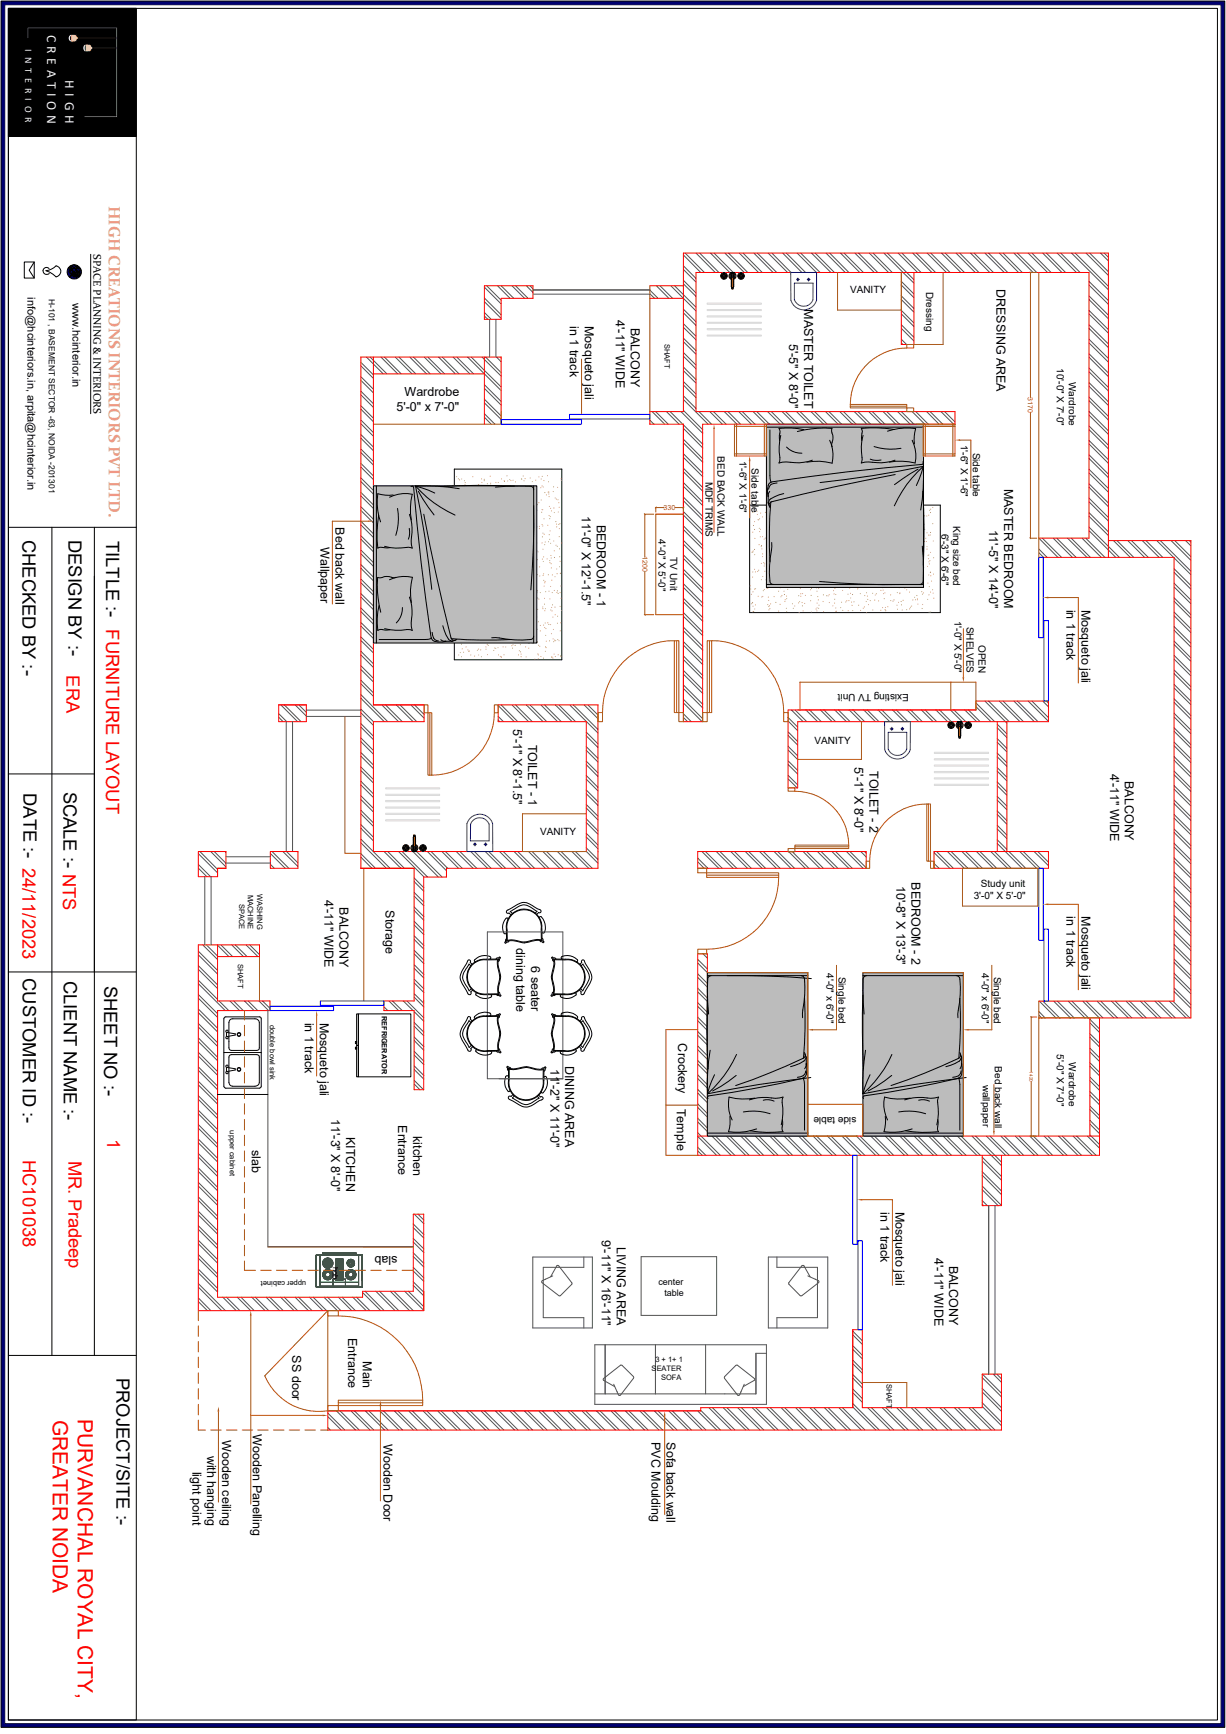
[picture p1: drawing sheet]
<svg xmlns="http://www.w3.org/2000/svg" width="297mm" height="420mm" viewBox="0 0 297 420" stroke-linecap="round" stroke-linejoin="round" font-family="sans-serif">
<defs><g id="words">
<g font-size="5.1" fill="#f00">
<text x="12.8" y="343.8" transform="rotate(90 12.8 343.8)">GREATER NOIDA</text>
<text x="18.9" y="343.7" transform="rotate(90 18.9 343.7)">PURVANCHAL ROYAL CITY,</text>
</g>
<g font-size="4.4">
<text x="5.5" y="130.8" transform="rotate(90 5.5 130.8)">CHECKED BY :-</text>
<text x="16.6" y="130.7" transform="rotate(90 16.6 130.7)">DESIGN BY :-</text>
<text x="25.7" y="131" transform="rotate(90 25.7 131)">TILTLE :- FURNITURE LAYOUT</text>
<text x="15.4" y="191.7" transform="rotate(90 15.4 191.7)">SCALE :- NTS</text>
<text x="5.7" y="192.1" transform="rotate(90 5.7 192.1)">DATE :- 24/11/2023</text>
<text x="5.5" y="236.9" transform="rotate(90 5.5 236.9)">CUSTOMER ID :-</text>
<text x="15.5" y="237.6" transform="rotate(90 15.5 237.6)">CLIENT NAME :-</text>
<text x="25.3" y="238.7" transform="rotate(90 25.3 238.7)">SHEET NO :-</text>
<text x="28.2" y="333.8" transform="rotate(90 28.2 333.8)">PROJECT/SITE :-</text>
</g>
<g font-size="4.4" fill="#f00">
<text x="16.1" y="163.6" transform="rotate(90 16.1 163.6)">ERA</text>
<text x="26" y="275.8" transform="rotate(90 26 275.8)">1</text>
<text x="5.5" y="281" transform="rotate(90 5.5 281)">HC101038</text>
<text x="16.6" y="281.1" transform="rotate(90 16.6 281.1)">MR. Pradeep</text>
</g>
<text font-size="3.9" fill="#dda56e" x="26.3" y="49.9" transform="rotate(90 26.3 49.9)">HIGH CREATIONS INTERIORS PVT LTD.</text>
<g font-size="3.3" fill="#f4f4f4">
<text x="11.4" y="8.4" transform="rotate(90 11.4 8.4)">C R E A T I O N</text>
<text x="15.8" y="19.5" transform="rotate(90 15.8 19.5)">H I G H</text>
</g>
<g font-size="3">
<text x="241.4" y="70" transform="rotate(90 241.4 70)">DRESSING AREA</text>
<text x="149.2" y="77.5" transform="rotate(90 149.2 77.5)">4'-11&quot; WIDE</text>
<text x="194.8" y="74.8" transform="rotate(90 194.8 74.8)">MASTER TOILET</text>
<text x="138" y="79" transform="rotate(90 138 79)">in 1 track</text>
<text x="141.7" y="79" transform="rotate(90 141.7 79)">Mosqueto jali</text>
<text x="152.8" y="79.4" transform="rotate(90 152.8 79.4)">BALCONY</text>
<text x="191.2" y="83.2" transform="rotate(90 191.2 83.2)">5'-5&quot; X 8'-0&quot;</text>
<text x="98" y="95.9">Wardrobe</text>
<text x="96.1" y="99.6">5'-0&quot; x 7'-0&quot;</text>
<text x="215.9" y="119.6" transform="rotate(-180 215.9 119.6)">BEDROOM - 2</text>
<text x="218.8" y="116" transform="rotate(-180 218.8 116)">4648 X 2761 MM</text>
<text x="243.2" y="118.4" transform="rotate(90 243.2 118.4)">MASTER BEDROOM</text>
<text x="103.8" y="122.6" transform="rotate(90 103.8 122.6)">4648 X 2761 MM</text>
<text x="107.4" y="125.6" transform="rotate(90 107.4 125.6)">BEDROOM - 2</text>
<text x="141" y="125" transform="rotate(90 141 125)">11'-0&quot; X 12'-1.5&quot;</text>
<text x="81.3" y="127.7" transform="rotate(90 81.3 127.7)">Bed back wall</text>
<text x="144.6" y="127.1" transform="rotate(90 144.6 127.1)">BEDROOM - 1</text>
<text x="239.6" y="128.3" transform="rotate(90 239.6 128.3)">11'-5&quot; X 14'-0&quot;</text>
<text x="77.7" y="132.5" transform="rotate(90 77.7 132.5)">Wallpaper</text>
<text x="258.4" y="147.7" transform="rotate(90 258.4 147.7)">in 1 track</text>
<text x="262" y="147.7" transform="rotate(90 262 147.7)">Mosqueto jali</text>
<text x="124.3" y="176.7" transform="rotate(90 124.3 176.7)">5'-1&quot; X 8'-1.5&quot;</text>
<text x="127.9" y="180.4" transform="rotate(90 127.9 180.4)">TOILET - 1</text>
<text x="207" y="185.9" transform="rotate(90 207 185.9)">5'-1&quot; X 8'-0&quot;</text>
<text x="210.6" y="186.7" transform="rotate(90 210.6 186.7)">TOILET - 2</text>
<text x="268.9" y="187.4" transform="rotate(90 268.9 187.4)">4'-11&quot; WIDE</text>
<text x="272.5" y="189.2" transform="rotate(90 272.5 189.2)">BALCONY</text>
<text x="217.2" y="214.6" transform="rotate(90 217.2 214.6)">10'-8&quot; X 13'-3&quot;</text>
<text x="220.8" y="213.7" transform="rotate(90 220.8 213.7)">BEDROOM - 2</text>
<text x="78.6" y="217.9" transform="rotate(90 78.6 217.9)">4'-11&quot; WIDE</text>
<text x="82.3" y="219.8" transform="rotate(90 82.3 219.8)">BALCONY</text>
<text x="93.4" y="220.5" transform="rotate(90 93.4 220.5)">Storage</text>
<text x="258.4" y="222" transform="rotate(90 258.4 222)">in 1 track</text>
<text x="262" y="222" transform="rotate(90 262 222)">Mosqueto jali</text>
<text x="125.1" y="229.7" transform="rotate(90 125.1 229.7)">dining table</text>
<text x="128.6" y="234" transform="rotate(90 128.6 234)">6 seater</text>
<text x="73.9" y="247.7" transform="rotate(90 73.9 247.7)">in 1 track</text>
<text x="77.5" y="247.7" transform="rotate(90 77.5 247.7)">Mosqueto jali</text>
<text x="164.3" y="252.7" transform="rotate(90 164.3 252.7)">Crockery</text>
<text x="133.3" y="258.8" transform="rotate(90 133.3 258.8)">11'-2&quot; X 11'-0&quot;</text>
<text x="136.9" y="258.1" transform="rotate(90 136.9 258.1)">DINING AREA</text>
<text x="164" y="268.6" transform="rotate(90 164 268.6)">Temple</text>
<text x="80.3" y="271.1" transform="rotate(90 80.3 271.1)">11'-3&quot; X 8'-0&quot;</text>
<text x="83.9" y="275.3" transform="rotate(90 83.9 275.3)">KITCHEN</text>
<text x="96.4" y="272.5" transform="rotate(90 96.4 272.5)">Entrance</text>
<text x="100.1" y="275.1" transform="rotate(90 100.1 275.1)">kitchen</text>
<text x="61" y="278.5" transform="rotate(90 61 278.5)">slab</text>
<text x="213.3" y="293.5" transform="rotate(90 213.3 293.5)">in 1 track</text>
<text x="217" y="293.5" transform="rotate(90 217 293.5)">Mosqueto jali</text>
<text x="96.3" y="304.2" transform="rotate(-180 96.3 304.2)">slab</text>
<text x="145.8" y="300.4" transform="rotate(90 145.8 300.4)">9'-11&quot; X 16'-11&quot;</text>
<text x="149.4" y="302" transform="rotate(90 149.4 302)">LIVING AREA</text>
<text x="226.4" y="304.7" transform="rotate(90 226.4 304.7)">4'-11&quot; WIDE</text>
<text x="230" y="306.6" transform="rotate(90 230 306.6)">BALCONY</text>
<text x="70.8" y="328.3" transform="rotate(90 70.8 328.3)">SS door</text>
<text x="84.3" y="324" transform="rotate(90 84.3 324)">Entrance</text>
<text x="87.9" y="329.6" transform="rotate(90 87.9 329.6)">Main</text>
<text x="61.2" y="347.4" transform="rotate(90 61.2 347.4)">Wooden Panelling</text>
<text x="50.2" y="352.6" transform="rotate(90 50.2 352.6)">with hanging</text>
<text x="53.8" y="348.9" transform="rotate(90 53.8 348.9)">Wooden ceiling</text>
<text x="92.9" y="349.8" transform="rotate(90 92.9 349.8)">Wooden Door</text>
<text x="157.8" y="349.2" transform="rotate(90 157.8 349.2)">PVC Moulding</text>
<text x="161.5" y="349.4" transform="rotate(90 161.5 349.4)">Sofa back wall</text>
<text x="46.6" y="356.4" transform="rotate(90 46.6 356.4)">light point</text>
</g>
<g font-size="2.7">
<text x="6.6" y="72.1" transform="rotate(90 6.6 72.1)">info@hcinteriors.in, arpita@hcinterior.in</text>
<text x="17.5" y="73.5" transform="rotate(90 17.5 73.5)">www.hcinterior.in</text>
</g>
<text font-size="2.6" x="22.7" y="61.6" transform="rotate(90 22.7 61.6)">SPACE PLANNING &amp; INTERIORS</text>
<text font-size="2.4" fill="#f4f4f4" x="6.1" y="12" transform="rotate(90 6.1 12)">I N T E R I O R</text>
<g font-size="2.4">
<text x="206" y="71">VANITY</text>
<text x="224.4" y="70.7" transform="rotate(90 224.4 70.7)">Dressing</text>
<text x="256" y="89.2" transform="rotate(90 256 89.2)">10'-0&quot; X 7'-0&quot;</text>
<text x="259" y="92.5" transform="rotate(90 259 92.5)">Wardrobe</text>
<text x="232.8" y="107.8" transform="rotate(90 232.8 107.8)">1'-6&quot; X 1'-6&quot;</text>
<text x="173.8" y="110.5" transform="rotate(90 173.8 110.5)">BED BACK WALL</text>
<text x="179.2" y="111.6" transform="rotate(90 179.2 111.6)">1'-6&quot; X 1'-6&quot;</text>
<text x="182.1" y="113.5" transform="rotate(90 182.1 113.5)">Side table</text>
<text x="235.7" y="109.6" transform="rotate(90 235.7 109.6)">Side table</text>
<text x="170.9" y="116.6" transform="rotate(90 170.9 116.6)">MDF TRIMS</text>
<text x="159.5" y="130.6" transform="rotate(90 159.5 130.6)">4'-0&quot; X 5'-0&quot;</text>
<text x="228.1" y="129.2" transform="rotate(90 228.1 129.2)">6'-3&quot; X 6'-6&quot;</text>
<text x="230.9" y="127.4" transform="rotate(90 230.9 127.4)">King size bed</text>
<text x="162.4" y="135" transform="rotate(90 162.4 135)">TV Unit</text>
<text x="231.3" y="150.4" transform="rotate(90 231.3 150.4)">1'-0&quot; X 5'-0&quot;</text>
<text x="234.1" y="151.8" transform="rotate(90 234.1 151.8)">SHELVES</text>
<text x="237.1" y="156.2" transform="rotate(90 237.1 156.2)">OPEN</text>
<text x="220.2" y="168.1" transform="rotate(-180 220.2 168.1)">Existing TV Unit</text>
<text x="197.4" y="180.1">VANITY</text>
<text x="130.9" y="202.4">VANITY</text>
<text x="237.6" y="214.9">Study unit</text>
<text x="235.9" y="217.8">3'-0&quot; X 5'-0&quot;</text>
<text x="200.2" y="235.7" transform="rotate(90 200.2 235.7)">4'-0&quot; x 6'-0&quot;</text>
<text x="203.1" y="236.5" transform="rotate(90 203.1 236.5)">Single bed</text>
<text x="237.9" y="235.7" transform="rotate(90 237.9 235.7)">4'-0&quot; x 6'-0&quot;</text>
<text x="240.8" y="236.5" transform="rotate(90 240.8 236.5)">Single bed</text>
<text x="256" y="255.4" transform="rotate(90 256 255.4)">5'-0&quot; X 7'-0&quot;</text>
<text x="259" y="257.3" transform="rotate(90 259 257.3)">Wardrobe</text>
<text x="238.1" y="262.7" transform="rotate(90 238.1 262.7)">wallpaper</text>
<text x="241" y="258.3" transform="rotate(90 241 258.3)">Bed back wall</text>
<text x="207.5" y="270.6" transform="rotate(-180 207.5 270.6)">side table</text>
</g>
<g font-size="2.2">
<text x="159.5" y="311.2">center</text>
<text x="160.9" y="313.8">table</text>
</g>
<text font-size="2.1" x="11.9" y="72.4" transform="rotate(90 11.9 72.4)">H-101 , BASEMENT SECTOR -63, NOIDA -201301</text>
<g font-size="1.8">
<text x="161" y="83.2" transform="rotate(90 161 83.2)">SHAFT</text>
<text x="57.9" y="218.9" transform="rotate(90 57.9 218.9)">SPACE</text>
<text x="60.1" y="216.7" transform="rotate(90 60.1 216.7)">MACHINE</text>
<text x="62.3" y="216.4" transform="rotate(90 62.3 216.4)">WASHING</text>
<text x="57.7" y="233.4" transform="rotate(90 57.7 233.4)">SHAFT</text>
<text x="65.4" y="248.2" transform="rotate(90 65.4 248.2)">double bowl sink</text>
<text x="92.5" y="246" transform="rotate(90 92.5 246)">REFRIGERATOR</text>
<text x="55.7" y="273.8" transform="rotate(90 55.7 273.8)">upper cabinet</text>
<text x="74.2" y="310.2" transform="rotate(-180 74.2 310.2)">upper cabinet</text>
<text x="80.6" y="306.8" transform="rotate(90 80.6 306.8)">hob</text>
<text x="158.8" y="329.8">3 + 1+ 1</text>
<text x="157.9" y="332">SEATER</text>
<text x="160.1" y="334.2">SOFA</text>
<text x="214.8" y="335.2" transform="rotate(90 214.8 335.2)">SHAFT</text>
</g>
<g font-size="1.7" fill="#b95b00">
<text x="249" y="96.3" transform="rotate(90 249 96.3)">3170</text>
<text x="160.8" y="123.5">330</text>
<text x="155.6" y="134.8" transform="rotate(90 155.6 134.8)">1200</text>
</g>
<text font-size="1.1" fill="#b95b00" x="249.4" y="259.5" transform="rotate(90 249.4 259.5)">1420</text>
</g></defs>
<g fill="none" stroke="#b95b00" stroke-width=".24">
<path d="M90.5 102.7h30.9M169 210.3h2.4M169 249.4h-7.7v30.4h7.7M251.7 242.5v32.7M161.3 267.7h7.7M64.9 302h35.2M79.4 317.5h2.6v1.2h-2.6zM79.4 317.5v24.2M82 318.7a20.5 20.5 0 0 1 20.4 20.4M102.7 312.8v4.7M82 339.1h20.4v1.3h-20.4zM82 339.8h20.4"/>
<path d="M79.4 340.4h2.6v1.3h-2.6z"/>
</g>
<g fill="none" stroke="#f00" stroke-width=".24">
<path d="M121.4 72.3h7.7M129.1 69.2h-11.8v8.1M165.6 61.3h102.9v73.7h-16.8M218.4 66v17.4h3v-17.4M90.5 86.5v84.2h12.2v4.1h-12.2v31.4h51.5v-31.4h-21.3v-4.1h24.2v39.6h-36.7v2.1h-5.5v51.5h-2.4v-19.1h-7.3v-2.4h7.3v-32.1h-12.9v-123.8h34v16.2M90.5 90.6h26.8M117.3 86.5v16.2M157.4 99.7h8.2M168.6 99.7v-33.7h95.2v64.3h-12.1M231.4 99.7v3M165.6 102.7v72.1h4.6v-72.1M268.5 130.9h20"/>
<path d="M284.4 135v107.5M74.2 170.7h-6.7v4.1h6.7M190.9 172v18.8M193.3 174.8v16M241.6 174.8v31.4M243.9 174.8v31.4M48 206.2h6.7M72.2 206.2v4.1h-6.7M169 206.2h40.8v4.1h-40.8zM226.3 206.2h27.7v4.1h-27.7zM48 228.9v88.6h54.7v-23.4h-2.6v18.7h-12.3v1.4h-35.1v-69.4h12.7v-2.4h-12.7v-13.5M251.7 246.5h36.8"/>
<path d="M264 246.5v28.7M266.4 246.5v33.3h-97.4v-48.8h2.4v44.2M169 275.2h97.4M206.6 322.1v18.9h-36.8v.7h-90.4v4.7h163.2v-13.6M208.9 322.1v18.9h29.1v-8.2"/>
</g>
<g fill="none" stroke="#535353" stroke-width=".24">
<path d="M117.3 72.2l4.1 4M117.3 75.7l1.7 1.6M117.3 69.6l4.1 4M117.3 73.1l4.1 4M117.3 76.5l.9 .8M117.9 69.2l3.5 3.5M120.5 69.2l3.1 3.1M121.4 69.2l3.1 3.1M124 69.2l3.1 3.1M124.9 69.2l3 3.1M127.5 69.2l1.6 1.6M128.4 69.2l.7 .8"/>
<path d="M157.4 70.3l2 2M157.4 71.2l1.2 1.1M159 69.2l3.1 3.1M159.9 69.2l3 3.1M162.5 69.2l6.1 6.1M163.4 69.2l5.2 5.2M165.6 64.4l3 3M165.6 67.9l3 3.1M165.6 74.9l3 3M165.6 78.4l3 3M165.6 61.8l4.2 4.2M165.6 65.3l3 3"/>
<path d="M165.6 68.7l3 3.1M165.6 75.8l3 3M165.6 79.3l3 3M166 61.3l4.6 4.7M168.6 61.3l4.7 4.7M169.5 61.3l4.7 4.7M172.1 61.3l4.7 4.7M173 61.3l4.6 4.7M175.6 61.3l4.7 4.7M176.5 61.3l4.6 4.7M177.7 66l.1 .1M179.1 61.3l4.7 4.7"/>
<path d="M180 61.3l4.7 4.7M182.6 61.3l4.7 4.7M183.5 61.3l4.7 4.7M186.1 61.3l4.7 4.7M187 61.3l4.6 4.7M189.6 61.3l4.7 4.7M190.5 61.3l4.7 4.7M193.1 61.3l4.7 4.7M194 61.3l4.7 4.7M196.6 61.3l4.7 4.7M197.5 61.3l4.6 4.7M200.1 61.3l4.7 4.7"/>
<path d="M201 61.3l4.7 4.7M203.6 61.3l4.7 4.7M204.5 61.3l4.7 4.7M207.1 61.3l4.7 4.7M208 61.3l4.6 4.7M210.6 61.3l4.7 4.7M211.5 61.3l4.7 4.7M214.1 61.3l7.3 7.3M215 61.3l6.4 6.4M217.6 61.3l4.7 4.7M218.4 68.2l3 3M218.4 71.7l3 3"/>
<path d="M218.4 75.2l3 3M218.4 78.7l3 3M218.4 69l3 3.1M218.4 72.6l3 3M218.4 76l3 3.1M218.4 79.5l3 3.1M218.5 61.3l4.6 4.7M221.1 61.3l4.7 4.7M222 61.3l4.7 4.7M224.6 61.3l4.7 4.7M225.5 61.3l4.7 4.7M228.1 61.3l4.7 4.7"/>
<path d="M229 61.3l4.6 4.7M231.6 61.3l4.7 4.7M232.5 61.3l4.7 4.7M235.1 61.3l4.7 4.7M236 61.3l4.7 4.7M238.6 61.3l4.7 4.7M239.5 61.3l4.6 4.7M242.1 61.3l4.7 4.7M243 61.3l4.6 4.7M245.6 61.3l4.7 4.7M246.5 61.3l4.7 4.7M249.1 61.3l4.7 4.7"/>
<path d="M250 61.3l4.6 4.7M252.6 61.3l4.7 4.7M253.5 61.3l4.6 4.7M256.1 61.3l4.7 4.7M257 61.3l4.7 4.7M259.6 61.3l8.9 8.9M260.5 61.3l8 8M263.1 61.3l5.4 5.4M263.8 68.2l4.7 4.6M263.8 71.7l4.7 4.6M263.8 75.2l4.7 4.6M263.8 78.7l4.7 4.6"/>
<path d="M263.8 69l4.7 4.7M263.8 72.6l4.7 4.6M263.8 76l4.7 4.7M263.8 79.5l4.7 4.7M264 61.3l4.5 4.5M266.6 61.3l1.9 1.9M267.5 61.3l1 1M87.4 87.8l3.1 3M87.4 91.2l3.1 3.1M87.4 94.7l3.1 3.1M87.4 98.3l3.1 3M87.4 88.6l3.1 3.1"/>
<path d="M87.4 92.1l3.1 3.1M87.4 95.6l3.1 3.1M87.4 99.1l3.1 3.1M88.8 86.5l4 4.1M89.7 86.5l4 4.1M92.3 86.5l4.1 4.1M93.1 86.5l4.1 4.1M95.8 86.5l4 4.1M96.6 86.5l4.1 4.1M99.3 86.5l4 4.1M100.2 86.5l4 4.1M102.8 86.5l4 4.1"/>
<path d="M103.6 86.5l4.1 4.1M106.3 86.5l4 4.1M107.1 86.5l4.1 4.1M109.8 86.5l4 4.1M110.7 86.5l4 4.1M113.3 86.5l8.1 8.1M114.2 86.5l7.2 7.2M116.8 86.5l4.6 4.6M117.3 93.2l4.1 4M117.3 96.7l4.1 4.1M117.3 94.1l4.1 4M117.3 97.6l4.1 4"/>
<path d="M117.6 86.5l3.8 3.8M120.3 86.5l1.1 1.1M121.2 86.5l.2 .2M158 99.7l3 3M158.8 99.7l3.1 3M161.5 99.7l3 3M162.3 99.7l3.1 3M165 99.7l5.2 5.2M165.6 81.9l3 3M165.6 85.4l3 3M165.6 88.9l3 3M165.6 92.4l3 3"/>
<path d="M165.6 95.9l3 3M165.6 99.4l4.6 4.7M165.6 82.8l3 3M165.6 86.3l3 3M165.6 89.8l3 3M165.6 93.3l3 3M165.6 96.8l5.9 5.9M169.3 99.7l3.1 3M172 99.7l3 3M172.8 99.7l3.1 3M175.5 99.7l3 3M176.4 99.7l3 3"/>
<path d="M179 99.7l3 3M179.8 99.7l3.1 3M182.5 99.7l3 3M183.3 99.7l3.1 3M186 99.7l3 3M186.9 99.7l3 3M189.5 99.7l3 3M190.3 99.7l3.1 3M193 99.7l3 3M193.8 99.7l3.1 3M196.5 99.7l3 3M197.4 99.7l3 3"/>
<path d="M200 99.7l3 3M200.8 99.7l3.1 3M203.5 99.7l3 3M204.3 99.7l3.1 3M207 99.7l3 3M207.9 99.7l3 3M210.5 99.7l3 3M211.3 99.7l3.1 3M214 99.7l3 3M214.8 99.7l3.1 3M217.5 99.7l3 3M218.4 82.2l1.2 1.2"/>
<path d="M218.4 99.7l3 3M218.4 83.1l.3 .3M221 99.7l3 3M221.9 99.7l3 3M224.5 99.7l3 3M225.3 99.7l3.1 3M228 99.7l3 3M228.9 99.7l2.5 2.5M263.8 82.2l4.7 4.6M263.8 85.7l4.7 4.6M263.8 89.2l4.7 4.7M263.8 92.7l4.7 4.6"/>
<path d="M263.8 96.2l4.7 4.6M263.8 99.7l4.7 4.7M263.8 83.1l4.7 4.6M263.8 86.5l4.7 4.7M263.8 90l4.7 4.7M263.8 93.6l4.7 4.6M263.8 97l4.7 4.7M87.4 101.7l3.1 3.1M87.4 105.2l3.1 3.1M87.4 108.8l3.1 3M87.4 112.2l3.1 3.1M87.4 115.7l3.1 3.1"/>
<path d="M87.4 119.3l3.1 3M87.4 102.6l3.1 3.1M87.4 106.1l3.1 3.1M87.4 109.6l3.1 3M87.4 113.1l3.1 3.1M87.4 116.6l3.1 3.1M117.3 100.2l2.6 2.5M117.3 101l1.7 1.7M157.4 101.8l1 .9M157.4 102.7h.1M165.6 102.9l4.6 4.7M165.6 106.4l4.6 4.7"/>
<path d="M165.6 109.9l4.6 4.7M165.6 113.4l4.6 4.7M165.6 116.9l4.6 4.7M165.6 103.8l4.6 4.7M165.6 107.3l4.6 4.6M165.6 110.8l4.6 4.6M165.6 114.3l4.6 4.7M165.6 117.8l4.6 4.6M263.8 103.2l4.7 4.6M263.8 106.7l4.7 4.6M263.8 110.2l4.7 4.7M263.8 113.7l4.7 4.6"/>
<path d="M263.8 117.2l4.7 4.6M263.8 100.5l4.7 4.7M263.8 104.1l4.7 4.6M263.8 107.5l4.7 4.7M263.8 111l4.7 4.7M263.8 114.6l4.7 4.6M263.8 118l4.7 4.7M87.4 122.7l3.1 3.1M87.4 126.2l3.1 3.1M87.4 129.8l3.1 3M87.4 133.2l3.1 3.1M87.4 136.7l3.1 3.1"/>
<path d="M87.4 120.1l3.1 3M87.4 123.6l3.1 3.1M87.4 127.1l3.1 3.1M87.4 130.6l3.1 3M87.4 134.1l3.1 3.1M87.4 137.6l3.1 3.1M165.6 120.4l4.6 4.7M165.6 123.9l4.6 4.7M165.6 127.4l4.6 4.7M165.6 130.9l4.6 4.7M165.6 134.4l4.6 4.7M165.6 137.9l4.6 4.7"/>
<path d="M165.6 121.3l4.6 4.6M165.6 124.8l4.6 4.7M165.6 128.3l4.6 4.6M165.6 131.8l4.6 4.6M165.6 135.3l4.6 4.7M165.6 138.8l4.6 4.6M251.7 133l2 2M251.7 130.3l4.6 4.7M251.7 133.9l1.1 1.1M252.5 130.3l4.7 4.7M255.1 130.3l4.7 4.7M256 130.3l4.7 4.7"/>
<path d="M258.6 130.3l4.7 4.7M259.5 130.3l4.7 4.7M262.1 130.3l4.7 4.7M263 130.3l4.7 4.7M263.8 120.6l4.7 4.7M263.8 124.2l4.7 4.6M263.8 127.7l7.4 7.3M263.8 121.5l4.7 4.7M263.8 125.1l4.7 4.6M263.8 128.5l6.5 6.5M269.7 130.9l4.1 4.1M270.6 130.9l4.1 4.1"/>
<path d="M273.2 130.9l4.1 4.1M274.1 130.9l4.1 4.1M276.7 130.9l4.1 4.1M277.6 130.9l4.1 4.1M280.2 130.9l4.1 4.1M281.1 130.9l7.4 7.4M283.7 130.9l4.8 4.8M284.4 137.8l4.1 4M284.4 135.1l4.1 4.1M284.4 138.6l4.1 4.1M284.6 130.9l3.9 3.9M287.2 130.9l1.3 1.3"/>
<path d="M288.1 130.9l.4 .4M87.4 140.3l3.1 3M87.4 143.8l3.1 3M87.4 147.2l3.1 3.1M87.4 150.7l3.1 3.1M87.4 154.3l3.1 3M87.4 157.7l3.1 3.1M87.4 141.1l3.1 3M87.4 144.6l3.1 3.1M87.4 148.1l3.1 3.1M87.4 151.6l3.1 3M87.4 155.1l3.1 3.1"/>
<path d="M87.4 158.6l3.1 3.1M165.6 141.4l4.6 4.6M165.6 144.9l4.6 4.7M165.6 148.4l4.6 4.7M165.6 151.9l4.6 4.6M165.6 155.4l4.6 4.7M165.6 158.9l4.6 4.7M165.6 142.3l4.6 4.6M165.6 145.8l4.6 4.7M165.6 149.3l4.6 4.6M165.6 152.8l4.6 4.6M165.6 156.3l4.6 4.7"/>
<path d="M165.6 159.8l4.6 4.6M284.4 141.3l4.1 4M284.4 144.8l4.1 4M284.4 148.3l4.1 4M284.4 151.8l4.1 4M284.4 155.3l4.1 4M284.4 158.7l4.1 4.1M284.4 145.6l4.1 4.1M284.4 142.2l4.1 4M284.4 149.1l4.1 4.1M284.4 152.7l4.1 4M284.4 156.1l4.1 4.1"/>
<path d="M284.4 159.6l4.1 4.1M67.5 172.8l2 2M67.5 173.7l1.1 1.1M68 170.7l4.1 4.1M68.9 170.7l4 4.1M71.5 170.7l2.7 2.7M72.4 170.7l1.8 1.9M87.4 161.2l3.1 3.1M87.4 164.8l3.1 3M87.4 168.2l6.5 6.6M87.4 171.7l3.1 3.1M87.4 175.3l3.1 3"/>
<path d="M87.4 178.7l3.1 3.1M87.4 162.1l3.1 3.1M87.4 165.6l3.1 3.1M87.4 169.1l5.7 5.7M87.4 172.6l3.1 3.1M87.4 176.1l3.1 3.1M87.4 179.6l3.1 3.1M92.5 170.7l4.1 4.1M93.4 170.7l4.1 4.1M96 170.7l4.1 4.1M96.9 170.7l4.1 4.1M99.5 170.7l3.2 3.2"/>
<path d="M100.4 170.7l2.3 2.4M120.7 173.5l1.3 1.3M120.7 170.9l3.9 3.9M120.7 174.4l.4 .4M121.4 170.7l4 4.1M124 170.7l4.1 4.1M124.9 170.7l4 4.1M127.5 170.7l4.1 4.1M128.4 170.7l4.1 4.1M131 170.7l4.1 4.1M131.9 170.7l4.1 4.1M134.5 170.7l4.1 4.1"/>
<path d="M135.4 170.7l4 4.1M138 170.7l6.9 6.8M138.9 170.7l6 6M141.5 170.7l3.4 3.4M142 177.3l2.9 2.9M142 178.2l2.9 2.9M142.4 170.7l2.5 2.5M165.6 162.4l4.6 4.6M165.6 165.9l4.6 4.7M165.6 169.4l4.6 4.7M165.6 172.9l1.9 1.9M165.6 163.3l4.6 4.6"/>
<path d="M165.6 166.8l4.6 4.6M165.6 170.3l4.5 4.5M165.6 173.8l1 1M190.9 173.8l2.4 2.3M190.9 177.2l2.4 2.4M190.9 174.6l2.4 2.4M190.9 178.1l2.4 2.4M191.7 172l2.9 2.8M192.6 172l2.9 2.8M195.2 172l2.9 2.8M196.1 172l2.9 2.8M198.8 172l2.8 2.8"/>
<path d="M199.6 172l2.8 2.8M202.2 172l2.9 2.8M203.1 172l2.9 2.8M205.7 172l2.9 2.8M206.6 172l2.9 2.8M209.3 172l2.8 2.8M210.1 172l2.8 2.8M212.7 172l2.9 2.8M213.6 172l2.9 2.8M216.2 172l2.9 2.8M217.1 172l2.9 2.8M219.8 172l2.8 2.8"/>
<path d="M220.6 172l2.8 2.8M223.2 172l2.9 2.8M224.1 172l2.8 2.8M226.7 172l2.9 2.8M227.6 172l2.9 2.8M230.3 172l2.8 2.8M231.1 172l2.9 2.8M233.7 172l2.9 2.8M234.6 172l2.8 2.8M236.4 170.3l4.6 4.5M236.4 171.2l3.7 3.6M238.6 169.8l5.3 5.3"/>
<path d="M239.5 169.8l5 5M241.6 175.4l2.3 2.4M241.6 178.9l2.3 2.4M241.6 176.3l2.3 2.3M241.6 179.8l2.3 2.3M242.1 169.8l5 5M243 169.8l4.9 5M245.6 169.8l5 5M246.5 169.8l5 5M249.1 169.8l4.9 4.9M250 169.8l4 4M252.6 169.8l1.4 1.4"/>
<path d="M253.5 169.8l.5 .5M284.4 162.3l4.1 4M284.4 165.8l4.1 4M284.4 169.2l4.1 4.1M284.4 172.8l4.1 4M284.4 176.3l4.1 4M284.4 179.7l4.1 4.1M284.4 163.2l4.1 4M284.4 166.6l4.1 4.1M284.4 170.1l4.1 4.1M284.4 173.7l4.1 4M284.4 177.1l4.1 4.1"/>
<path d="M87.4 182.2l3.1 3.1M87.4 185.8l3.1 3M87.4 189.2l3.1 3.1M87.4 192.7l3.1 3.1M87.4 196.3l3.1 3M87.4 199.7l3.1 3.1M87.4 183.1l3.1 3.1M87.4 186.6l3.1 3.1M87.4 190.1l3.1 3.1M87.4 193.6l3.1 3.1M87.4 197.1l3.1 3.1M142 180.8l2.9 2.9"/>
<path d="M142 184.4l2.9 2.8M142 187.8l2.9 2.9M142 191.3l2.9 2.9M142 194.9l2.9 2.8M142 198.3l2.9 2.9M142 181.7l2.9 2.9M142 185.2l2.9 2.9M142 188.7l2.9 2.9M142 192.2l2.9 2.9M142 195.7l2.9 2.9M142 199.2l2.9 2.9M190.9 180.8l2.4 2.3"/>
<path d="M190.9 184.3l2.4 2.3M190.9 187.8l2.4 2.3M190.9 181.7l2.4 2.3M190.9 185.2l2.4 2.3M190.9 188.6l2.2 2.2M241.6 182.4l2.3 2.3M241.6 185.9l2.3 2.4M241.6 189.4l2.3 2.4M241.6 192.9l2.3 2.3M241.6 196.4l2.3 2.4M241.6 199.9l2.3 2.4M241.6 183.3l2.3 2.3"/>
<path d="M241.6 186.8l2.3 2.3M241.6 190.3l2.3 2.3M241.6 193.8l2.3 2.3M241.6 197.3l2.3 2.3M284.4 183.3l4.1 4M284.4 186.8l4.1 4M284.4 190.3l4.1 4M284.4 193.8l4.1 4M284.4 197.3l4.1 4M284.4 180.6l4.1 4.1M284.4 184.1l4.1 4.1M284.4 187.7l4.1 4"/>
<path d="M284.4 191.1l4.1 4.1M284.4 194.6l4.1 4.1M284.4 198.2l4.1 4M48 209.4l3 2.9M48 206.8l4.7 4.6M48 210.3l2.1 2M48.4 206.2l4.3 4.4M51.1 206.2l3.6 3.8M51.9 206.2l2.8 2.9M54.5 206.2l.2 .3M65.5 209.3l1 1M65.5 206.7l3.6 3.6"/>
<path d="M65.5 210.2l.1 .1M65.9 206.2l4.1 4.1M68.5 206.2l3.7 3.7M69.4 206.2l2.8 2.8M72.1 206.2l.1 .2M87.4 203.2l7.1 7.1M87.4 206.8l3.6 3.5M87.4 210.2l.1 .1M87.4 200.6l3.1 3.1M87.4 204.1l6.2 6.2M87.4 207.6l2.7 2.7M93 206.2l4.1 4.1"/>
<path d="M93.9 206.2l4.1 4.1M96.6 206.2l6.1 6.2M97.4 206.2l6.2 6.2M100 206.2l6.2 6.2M100.3 212.6l2.4 2.4M100.3 216.2l2.4 2.3M100.3 219.7l2.4 2.3M100.3 213.5l2.4 2.4M100.3 217l2.4 2.4M100.8 206.1v.1M100.9 206.2l6.2 6.2M103.5 206.2l4.7 4.7"/>
<path d="M104.4 206.2l4.1 4.1M107.1 206.2l4 4.1M107.9 206.2l4.1 4.1M110.5 206.2l4.1 4.1M111.4 206.2l4.1 4.1M114 206.2l4.1 4.1M114.9 206.2l4.1 4.1M117.6 206.2l4 4.1M118.4 206.2l4.1 4.1M121 206.2l4.1 4.1M121.9 206.2l4.1 4.1M124.5 206.2l4.1 4.1"/>
<path d="M125.4 206.2l4.1 4.1M128.1 206.2l4 4.1M128.9 206.2l4.1 4.1M131.5 206.2l4.1 4.1M132.4 206.2l4.1 4.1M135 206.2l4.1 4.1M135.9 206.2l4.1 4.1M138.6 206.2l4 4.1M139.4 206.2l4.1 4.1M142 201.8l2.9 2.9M142 205.4l2.9 2.8M142 202.7l2.9 2.9"/>
<path d="M142 206.2l2.9 2.9M169 207.9l2.5 2.4M169 208.7l1.6 1.6M170.1 206.2l4 4.1M170.9 206.2l4.1 4.1M173.5 206.2l4.1 4.1M174.4 206.2l4.1 4.1M177 206.2l4.1 4.1M177.9 206.2l4.1 4.1M180.6 206.2l4 4.1M181.4 206.2l4.1 4.1M184 206.2l4.1 4.1"/>
<path d="M184.9 206.2l4.1 4.1M187.5 206.2l4.1 4.1M188.4 206.2l4.1 4.1M191.1 206.3l4 4M192 206.3l4 4M194.6 206.2l4 4.1M195.4 206.2l4.1 4.1M198 206.2l4.1 4.1M198.9 206.2l4.1 4.1M201.5 206.2l4.1 4.1M202.4 206.2l4.1 4.1M205.1 206.2l4 4.1"/>
<path d="M205.9 206.2l3.9 4M208.5 206.2l1.3 1.4M209.4 206.2l.4 .5M226.3 209.1l1.2 1.2M226.3 206.5l3.8 3.8M226.3 210l.3 .3M226.9 206.2l4.1 4.1M229.5 206.2l4.1 4.1M230.4 206.2l4.1 4.1M233 206.2l4.1 4.1M233.9 206.2l4.1 4.1M236.6 206.2l4 4.1"/>
<path d="M237.4 206.2l4.1 4.1M240 206.2l4.1 4.1M240.9 206.2l4.1 4.1M241.6 203.4l2.3 2.3M241.6 200.8l2.3 2.3M241.6 204.3l6 6M244.4 206.2l4.1 4.1M247.1 206.2l4 4.1M247.9 206.2l4.1 4.1M250.5 206.2l3.5 3.5M251.4 206.2l2.6 2.6M284.4 200.8l4.1 4"/>
<path d="M284.4 204.3l4.1 4M284.4 207.8l4.1 4M284.4 211.3l4.1 4M284.4 214.8l4.1 4M284.4 218.3l4.1 4M284.4 201.6l4.1 4.1M284.4 205.1l4.1 4.1M284.4 208.7l4.1 4M284.4 212.1l4.1 4.1M284.4 215.6l4.1 4.1M284.4 219.2l4.1 4M48 230.4l4.7 4.6"/>
<path d="M48 233.9l4.7 4.6M48 237.4l4.7 4.7M48 231.3l4.7 4.6M48 234.8l4.7 4.6M48 238.3l6.6 6.5M49.1 228.9l3.6 3.5M50 228.9l2.8 2.8M52.6 228.9l2.9 2.8M53.5 228.9l2.8 2.8M56.1 228.9l2.9 2.8M57 228.9l2.9 2.8M59.6 228.9l2.9 2.8"/>
<path d="M60.5 228.9l2.4 2.3M100.3 223.1l2.4 2.4M100.3 226.7l2.4 2.3M100.3 230.2l2.4 2.3M100.3 233.6l2.4 2.4M100.3 237.2l2.4 2.3M100.3 220.5l2.4 2.4M100.3 224l2.4 2.4M100.3 227.5l2.4 2.4M100.3 231l2.4 2.4M100.3 234.5l2.4 2.4M100.3 238l2.4 2.4"/>
<path d="M118.1 225.7h18.3v35.6h-18.3zM169 232.4l2.4 2.3M169 235.9l2.4 2.3M169 239.4l2.4 2.3M169 233.3l2.4 2.3M169 236.7l2.4 2.4M170.3 231l1.1 1.1M171.2 231l.2 .2M284.4 221.8l4.1 4M284.4 225.3l4.1 4M284.4 228.8l4.1 4M284.4 232.3l4.1 4"/>
<path d="M284.4 235.8l4.1 4M284.4 239.3l4.1 4M284.4 222.6l4.1 4.1M284.4 226.1l4.1 4.1M284.4 229.7l4.1 4M284.4 233.1l4.1 4.1M284.4 236.6l4.1 4.1M48 240.9l4.7 4.6M48 244.4l4.7 4.6M48 247.9l4.7 4.7M48 251.4l4.7 4.7M48 254.9l4.7 4.6"/>
<path d="M48 258.4l4.7 4.7M48 241.8l4.7 4.6M48 245.3l4.7 4.6M48 248.8l4.7 4.6M48 252.3l4.7 4.6M48 255.8l4.7 4.6M48 259.2l4.7 4.7M53.1 242.4l2.3 2.4M55.7 242.4l2.3 2.4M56.6 242.4l2.3 2.4M59.2 242.4l2.4 2.4M60.1 242.4l2.3 2.4"/>
<path d="M62.7 242.4l2.4 2.4M63.6 242.4l1.8 1.8M64.9 244.8v57.2M93 243.8l.9 1M93 244.7v.1M94.2 242.4l2.4 2.4M95.1 242.4l2.4 2.4M97.7 242.4l2.4 2.4M98.6 242.4l4.1 4.1M100.3 240.7l2.4 2.3M100.3 247.6l2.4 2.4M100.3 251.2l2.4 2.3"/>
<path d="M100.3 254.6l2.4 2.4M100.3 258.1l2.4 2.4M100.3 241.5l2.4 2.4M100.3 245l2.4 2.4M100.3 248.5l2.4 2.4M100.3 252l2.4 2.4M100.3 255.5l2.4 2.4M100.3 259l2.4 2.4M169 242.9l2.3 2.2M169 246.4l2.2 2.2M169 249.9l2.3 2.2M169 253.4l2.4 2.3"/>
<path d="M169 256.9l2.4 2.3M169 240.2l2.4 2.4M169 243.8l2.3 2.2M169 247.2l2.2 2.3M169 250.7l2.3 2.3M169 254.3l2.4 2.3M169 257.7l2.4 2.4M251.7 245l1.5 1.5M251.7 245.9l.6 .6M251.8 242.5l4 4M252.6 242.5l4.1 4M255.3 242.5l4 4"/>
<path d="M256.2 242.5l4 4M258.8 242.5l4 4M259.7 242.5l4 4M262.3 242.5l4.1 4.1M263.1 242.5l4.1 4M264 246.9l2.4 2.3M264 250.4l2.4 2.3M264 253.9l2.4 2.3M264 257.4l2.4 2.3M264 247.7l2.4 2.4M264 251.2l2.4 2.4M264 254.8l2.4 2.3"/>
<path d="M264 258.2l2.4 2.4M265.8 242.5l4 4M266.7 242.5l4 4M269.3 242.5l4 4M270.2 242.5l4 4M272.8 242.5l4.1 4M273.6 242.5l4.1 4M276.3 242.5l4 4M277.2 242.5l4 4M279.8 242.5l4 4M280.7 242.5l4 4M283.3 242.5l4.1 4"/>
<path d="M284.1 242.5l4.1 4M284.4 240.2l4.1 4M48 261.9l4.7 4.7M48 265.4l4.7 4.6M48 268.9l4.7 4.7M48 272.4l4.7 4.7M48 275.9l4.7 4.6M48 279.4l4.7 4.7M48 262.8l4.7 4.6M48 266.3l4.7 4.6M48 269.7l4.7 4.7M48 273.3l4.7 4.6"/>
<path d="M48 276.8l4.7 4.6M100.3 261.7l2.3 2.2M100.3 262.6l1.4 1.3M169 260.3l2.3 2.4M169 263.9l2.4 2.3M169 267.4l2.4 2.3M169 270.8l2.4 2.4M169 274.4l5.5 5.4M169 277.9l2 1.9M169 261.2l2.4 2.4M169 264.8l2.4 2.3M169 268.2l2.4 2.4"/>
<path d="M169 271.7l2.4 2.4M169 275.3l4.6 4.5M169 278.8l1.1 1M172.5 275.2l4.6 4.6M173.4 275.2l4.6 4.6M176 275.2l4.6 4.6M176.8 275.2l4.7 4.6M179.5 275.2l4.6 4.6M180.3 275.2l4.7 4.6M183 275.2l4.6 4.6M183.9 275.2l4.6 4.6M186.5 275.2l4.6 4.6"/>
<path d="M187.3 275.2l4.7 4.6M189.9 275.2l4.7 4.6M190.8 275.2l4.7 4.6M193.5 275.2l4.6 4.6M194.4 275.2l4.6 4.6M197 275.2l4.6 4.6M197.8 275.2l4.7 4.6M200.4 275.2l4.7 4.6M201.3 275.2l4.7 4.6M204 275.2l4.6 4.6M204.9 275.2l4.6 4.6M207.5 275.2l4.6 4.6"/>
<path d="M208.3 275.2l4.7 4.6M210.9 275.2l4.7 4.6M211.8 275.2l4.7 4.6M214.5 275.2l4.6 4.6M215.3 275.2l4.7 4.6M218 275.2l4.6 4.6M218.8 275.2l4.7 4.6M221.4 275.2l4.7 4.6M222.3 275.2l4.7 4.6M225 275.2l4.6 4.6M225.8 275.2l4.7 4.6M228.5 275.2l4.6 4.6"/>
<path d="M229.3 275.2l4.7 4.6M231.9 275.2l4.7 4.6M232.8 275.2l4.7 4.6M235.5 275.2l7.1 7.1M236.3 275.2l6.3 6.3M239 275.2l4.6 4.6M239.8 275.2l4.7 4.6M242.4 275.2l4.7 4.6M243.3 275.2l4.7 4.6M246 275.2l4.6 4.6M246.8 275.2l4.7 4.6M249.5 275.2l4.6 4.6"/>
<path d="M250.3 275.2l4.7 4.6M252.9 275.2l4.7 4.6M253.8 275.2l4.7 4.6M256.5 275.2l4.6 4.6M257.3 275.2l4.7 4.6M260 275.2l4.6 4.6M260.8 275.2l4.7 4.6M263.4 275.2l3 2.9M264 260.9l2.4 2.3M264 264.4l2.4 2.3M264 267.9l2.4 2.3M264 271.4l2.4 2.3"/>
<path d="M264 274.9l2.4 2.3M264 261.7l2.4 2.4M264 265.3l2.4 2.3M264 268.7l2.4 2.4M264 272.2l2.4 2.4M48 282.9l4.7 4.7M48 286.4l4.7 4.6M48 289.9l4.7 4.7M48 293.4l4.7 4.7M48 296.9l4.7 4.6M48 280.2l4.7 4.7M48 283.8l4.7 4.6"/>
<path d="M48 287.3l4.7 4.6M48 290.7l4.7 4.7M48 294.3l4.7 4.6M48 297.8l4.7 4.6M100.1 296.5l2.6 2.5M100.1 300l2.6 2.5M100.1 297.3l2.6 2.5M100.4 294.1l2.3 2.3M101.3 294.1l1.4 1.4M238 280.3l4.6 4.6M238 283.8l4.6 4.7M238 287.3l4.6 4.7"/>
<path d="M238 290.8l1.2 1.2M238 281.2l4.6 4.6M238 284.6l4.6 4.7M238 288.2l3.8 3.8M238 291.7l.3 .3M48 300.4l4.7 4.7M48 303.9l4.7 4.7M48 307.4l4.7 4.6M48 310.9l6.6 6.6M48 314.4l3.1 3.1M48 301.2l4.7 4.7M48 304.8l4.7 4.6"/>
<path d="M48 308.3l4.7 4.6M48 311.7l5.7 5.8M48 315.3l2.2 2.2M54 314.2l3.2 3.3M54.9 314.2l3.2 3.3M57.5 314.2l3.2 3.3M58.4 314.2l3.2 3.3M61 314.2l3.2 3.3M61.8 314.2l3.3 3.3M64.5 314.2l3.2 3.3M65.4 314.2l3.2 3.3M68 314.2l3.2 3.3"/>
<path d="M68.9 314.2l3.2 3.3M71.5 314.2l3.2 3.3M72.3 314.2l3.3 3.3M75 314.2l3.2 3.3M75.9 314.2l3.2 3.3M78.5 314.2l3.2 3.3M79.4 314.2l3.2 3.3M82 314.2l3.2 3.3M82.8 314.2l3.3 3.3M85.5 314.2l3.2 3.3M86.4 314.2l3.2 3.3M87.8 313.1l4.4 4.4"/>
<path d="M88.4 312.8l4.7 4.7M91.1 312.8l4.6 4.7M91.9 312.8l4.7 4.7M94.6 312.8l4.6 4.7M95.4 312.8l4.7 4.7M98 312.8l4.7 4.6M98.9 312.8l3.8 3.7M100.1 303.4l2.6 2.6M100.1 307l2.6 2.5M100.1 310.5l2.6 2.5M100.1 300.8l2.6 2.6M100.1 304.3l2.6 2.6"/>
<path d="M100.1 307.8l2.6 2.5M100.1 311.3l2.6 2.6M206.6 322.4l2.3 2.3M206.6 325.9l2.3 2.4M206.6 329.4l2.3 2.4M206.6 332.9l2.3 2.3M206.6 336.4l2.3 2.4M206.6 339.9l6.4 6.5M206.6 323.3l2.3 2.3M206.6 326.8l2.3 2.3M206.6 330.3l2.3 2.3M206.6 333.8l2.3 2.3"/>
<path d="M206.6 337.3l2.3 2.3M208.8 322.1h.1M238 336.3l4.6 4.7M238 339.8l4.6 4.7M238 333.7l4.6 4.6M238 337.1l4.6 4.7M238 332.8l4.6 4.6M240.6 332.8l2 2M241.5 332.8l1.1 1.2M79.4 342.3l4.1 4.1M79.4 345.7l.7 .7M79.4 343.1l3.3 3.3"/>
<path d="M81.5 341.7l4.6 4.7M82.4 341.7l4.6 4.7M85 341.7l4.7 4.7M85.9 341.7l4.7 4.7M88.5 341.7l4.7 4.7M89.4 341.7l4.6 4.7M92 341.7l4.6 4.7M92.9 341.7l4.6 4.7M95.5 341.7l4.7 4.7M96.4 341.7l4.6 4.7M99 341.7l4.7 4.7M99.9 341.7l4.6 4.7"/>
<path d="M102.5 341.7l4.6 4.7M103.4 341.7l4.6 4.7M106 341.7l4.7 4.7M106.8 341.7l4.7 4.7M109.5 341.7l4.7 4.7M110.4 341.7l4.6 4.7M113 341.7l4.6 4.7M113.9 341.7l4.6 4.7M116.5 341.7l4.7 4.7M117.3 341.7l4.7 4.7M120 341.7l4.7 4.7M120.9 341.7l4.6 4.7"/>
<path d="M123.5 341.7l4.6 4.7M124.4 341.7l4.6 4.7M127 341.7l4.7 4.7M127.8 341.7l4.7 4.7M130.5 341.7l4.7 4.7M131.4 341.7l4.6 4.7M134 341.7l4.6 4.7M134.9 341.7l4.6 4.7M137.5 341.7l4.7 4.7M138.3 341.7l4.7 4.7M141 341.7l4.7 4.7M141.9 341.7l4.6 4.7"/>
<path d="M144.5 341.7l4.6 4.7M145.4 341.7l4.6 4.7M148 341.7l4.7 4.7M148.8 341.7l4.7 4.7M151.5 341.7l4.7 4.7M152.4 341.7l4.6 4.7M155 341.7l4.6 4.7M155.9 341.7l4.6 4.7M158.5 341.7l4.7 4.7M159.4 341.7l4.6 4.7M162 341.7l4.7 4.7M162.9 341.7l4.6 4.7"/>
<path d="M165.5 341.7l4.6 4.7M166.4 341.7l4.6 4.7M169 341.7l4.7 4.7M169.8 341.6l4.7 4.8M171.7 341l5.5 5.4M172.6 341l5.5 5.4M175.2 341l5.5 5.4M176.1 341l5.4 5.4M178.7 341l5.4 5.4M179.6 341l5.4 5.4M182.2 341l5.5 5.4M183.1 341l5.5 5.4"/>
<path d="M185.7 341l5.5 5.4M186.6 341l5.4 5.4M189.2 341l5.4 5.4M190.1 341l5.4 5.4M192.7 341l5.5 5.4M193.6 341l5.5 5.4M196.2 341l5.5 5.4M197.1 341l5.4 5.4M199.7 341l5.4 5.4M200.6 341l5.4 5.4M203.2 341l5.5 5.4M204.1 341l5.4 5.4"/>
<path d="M206.6 340.8l5.6 5.6M210.2 341l5.4 5.4M211.1 341l5.4 5.4M213.7 341l5.5 5.4M214.6 341l5.4 5.4M217.2 341l5.5 5.4M218.1 341l5.4 5.4M220.7 341l5.4 5.4M221.6 341l5.4 5.4M224.2 341l5.5 5.4M225.1 341l5.4 5.4M227.7 341l5.5 5.4"/>
<path d="M228.6 341l5.4 5.4M231.2 341l5.4 5.4M232.1 341l5.4 5.4M234.7 341l5.5 5.4M235.6 341l5.4 5.4M238 340.7l4.6 4.6"/>
</g>
<g fill="none" stroke="#000" stroke-width=".24">
<path d="M114 233.9l-.4-.4-.4 .8a3.3 3.3 0 0 0-1 3l1.5 2.7 .5-.5M114.4 233.6l-.5-.5 .1-.4-.5-.2-1.7 2.8-.3 1a2.6 2.6 0 0 0 .5 2l1.4 2.5 .5 .1 .3-.4-.2-.3 .5-.4M118.1 232.5h2.4v1l.3 1.5a5.2 5.2 0 0 1-.2 3.9v1.8a11.7 11.7 0 0 1-4.8-.2 4.2 4.2 0 0 1-2.4-5 4.2 4.2 0 0 1 4.6-3M118.7 232.3l.2-.1-.1-.4a3.2 3.2 0 0 0-3.9 .9l.3 .3M121.2 231.9l-.2-.1-.2 .2h-.4l-.2 .3M121.2 231.9l-.3 .8-.2 .1M121.3 236.6l-.6-3 .1-1.3a10.5 10.5 0 0 0-5.3 .4 4.3 4.3 0 0 0-2.2 5.2 4.3 4.3 0 0 0 4.7 3h2.9l-.2-1.4 .6-2.9M122.7 227.4l-.4 .9 .1 .1 .8-.3 .1-.2M123.1 222.6l-.3-.3a3 3 0 0 0-.6 3.8h.4l.1-.2M129.7 221.1l.4-.4-.7-.4a3.1 3.1 0 0 0-4.4-.3l-1.4 .8 .5 .4M130 221.5l.5-.5h.4l.2-.4-1.5-.8a3.3 3.3 0 0 0-4.3-.7l-2.5 1.4-.1 .5 .2 .2 .4-.1 .5 .5M130.6 222.3a.3 .3 0 0 1 .2-.3 .3 .3 0 0 1 .3 0 3.6 3.6 0 0 1 .7 3.9l-.2 .1-.3-.2"/>
<path d="M130.8 227.8l.2 .3 .7 .2M131.1 225.1a4.2 4.2 0 0 0-4.2-4.8 4.2 4.2 0 0 0-4 5v2.5a6.5 6.5 0 0 1 3.3 .3l.8 .1 3.1-.7 1 .1v-2.4M131.2 225a4.3 4.3 0 0 0-4.3-4.8 4.3 4.3 0 0 0-4.2 4.9v2.9l1.6-.2 2.7 .6M131.3 225v2.8h-1.3l-3 .6M131.3 227.2l.3 .3 .1 .8M133.6 236.6l.6-3-.1-1.3a10.5 10.5 0 0 1 5.2 .4 4.3 4.3 0 0 1 2.3 5.2 4.3 4.3 0 0 1-4.7 3h-2.9l.1-1.6-.5-2.7M133.6 231.9l.2-.1 .3 .2h.3l.3 .3M133.6 231.9l.3 .7 .3 .2M136.2 232.3l-.3-.3 .1-.2a3.2 3.2 0 0 1 4 .9l-.4 .3M136.7 232.5h-2.4l.1 1-.3 1.5a3.9 3.9 0 0 0 0 3.1l.2 1.6-.1 1a11.4 11.4 0 0 0 4.8-.2 4.2 4.2 0 0 0 2.5-5 4.2 4.2 0 0 0-4.7-3M140.5 233.6l.4-.5-.1-.2 .3-.4 .5 .2 1.4 2.6 .3 1a2.6 2.6 0 0 1-.4 2l-1.5 2.5-.4 .1-.2-.2v-.5l-.4-.4M140.8 233.9l.4-.4 .7 1.1a2.84 2.84 0 0 1 .8 2.7l-1.5 2.7-.5-.5"/>
<path d="M114 247.6l-.4-.4-.4 .7a3.1 3.1 0 0 0-.6 3.9l1.1 1.9 .5-.5M114.4 247.3l-.5-.5 .1-.4-.5-.2-.9 1.5a3.3 3.3 0 0 0-.6 4.3l1.4 2.5 .5 .1 .3-.4-.2-.2 .5-.5M115.5 240.5l-.3 .3a3 3 0 0 0 3.8 .6l.1-.2-.2-.3M115.5 254.3l-.3 .3a3 3 0 0 0 3.8 .5l.1-.2-.2-.3M117.9 246h2.9l-.1 1.4 .6 2.9M117.9 246.1a4.3 4.3 0 0 0-4.8 4.3 4.3 4.3 0 0 0 4.9 4.2h2.9l-.2-1.4 .6-2.9M118 246.2a4.2 4.2 0 0 0-4.8 4.3 4.2 4.2 0 0 0 5 4l2.4-.1a6.5 6.5 0 0 1 .4-3.3l.1-.8-.5-2.3-.1-1.8h-2.4M118.7 246l.2-.1-.1-.4a3.3 3.3 0 0 0-3.9 .9l.3 .3M120.3 240.9l.9 .4 .1-.1M120.8 240.3l.2 .1 .3 .8M120.8 254l.2 .1 .3 .8-.1 .2-.9-.5M121.2 245.6l-.8 .1-.2 .3"/>
<path d="M121.2 245.7l-.2 .6-.3 .2M122.9 258.3l-.1 .1 .1 .6 .3 .3M122.9 258.3l.6 .2 .3 .4M132.1 258.4l-.8 .3-.1 .3M132.2 258.4l.1 .2-.2 .2v.4l-.4 .3M133.6 245.6l.8 .1 .3 .3M133.6 245.7l.3 .6 .3 .2M134.1 240.3l-.2 .1-.4 .8M134.1 254l-.2 .1-.4 .8 .2 .2 .9-.5M134.6 240.9l-.9 .4-.2-.1M136.2 246l-.3-.3 .1-.2a3.3 3.3 0 0 1 4 .9l-.4 .3M136.7 246.2h-2.4l.1 1-.3 1.6a4.9 4.9 0 0 0 .1 3.8v1.8l2.5 .1a4.2 4.2 0 0 0 4.9-4.1 4.2 4.2 0 0 0-4.8-4.2"/>
<path d="M136.9 246h-2.8l.1 1.4-.6 2.9M136.9 246.1a4.3 4.3 0 0 1 4.9 4.3 4.3 4.3 0 0 1-4.9 4.2h-2.9l.1-1.6-.5-2.7M139.3 240.5l.3 .3a2.8 2.8 0 0 1-3.9 .4l.3-.3M139.3 254.3l.3 .3a2.8 2.8 0 0 1-3.9 .3l.3-.3M140.5 247.3l.4-.5v-.4l.5-.2 .8 1.5a3.3 3.3 0 0 1 .7 4.3l-1.5 2.5-.4 .1-.2-.1v-.5l-.4-.5M140.8 247.6l.4-.4 .7 1.1a2.84 2.84 0 0 1 .8 2.7l-1.5 2.7-.5-.5M123.2 260.8l-.3-.3-.3 .1a3.2 3.2 0 0 0 .6 3.8l.4-.3M124.2 265.1l-.4 .5-.5-.1a.45 .45 0 0 0-.2 .5 .45 .45 0 0 0 .4 .3l.8 .4a4.7 4.7 0 0 0 3.4 1.4l1.1-.3 1.9-1.2 .7-.3 .2-.2-.2-.4h-.5l-.4-.4M124.6 265.5l-.5 .4 .7 .4a4.4 4.4 0 0 0 2.9 1.2l1-.3 1.9-1.2-.4-.4M131.6 261.5v-2.4h-1.8a5.7 5.7 0 0 0-4.7-.1h-1.7v2.4a4.2 4.2 0 0 0 4 5 4.2 4.2 0 0 0 4.2-4.8M131.7 261.7a4.3 4.3 0 0 1-4.3 4.8 4.3 4.3 0 0 1-4.2-4.9v-2.8l1.6 .1a6.9 6.9 0 0 1 5 0l.8 .1 1.2-.1-.1 2.8M131.8 260.9l.3-.2a2.97 2.97 0 0 1-.7 4.1l-.3-.4"/>
</g>
<path d="M181.6 122.3h46.2v26.1h-46.2z" fill-rule="evenodd" fill="#fff"/>
<path d="M181.6 122.3h46.2v26.1h-46.2z" fill="none" stroke="#000" stroke-width=".24"/>
<g fill="none" stroke="#b9a25b" stroke-width=".24">
<path d="M182.2 133.7v.1M182.3 139.7v.1M182.4 124.1h.1M182.4 128.9h.1M182.4 133.7h.1M182.4 138.5v.1M182.5 133.4v.1M182.5 127.3h.1M182.8 123.4h.1M182.8 126.3v.1M182.8 128.2v.1M182.8 133.1h.1"/>
<path d="M182.8 137.9h.1M182.8 134.3v.1M182.9 130.4h.1M183 138.5v.1M183.4 123.8h.1M183.5 124.6h.1M183.6 138.4h.1M183.6 125.9h.1M183.8 125.9h.1M183.8 138.1h.1M183.9 131.9v.1M183.9 127.9v.1"/>
<path d="M184 125.6v.1M184 128.7v.1M184.2 130h.1M184.2 128.2h.1M184.3 124.2v.1M184.4 132.4h.1M184.4 136.4v.1M184.5 132.1v.1M184.6 132.9v.1M184.7 125.2h.1M184.7 130h.1M184.7 134.2h.1"/>
<path d="M184.7 134.8h.1M184.8 139.6v.1M185 136.3h.1M185.1 130.6h.1M185.1 137.1h.1M185.3 136.6h.1M185.3 138.3v.1M185.4 130.3h.1M185.4 124.1h.1M185.8 126.2v.1M185.8 130.3h.1M185.8 134.2v.1"/>
<path d="M186 138.4v.1M186.2 122.8v.1M186.2 127.6v.1M186.3 132.5h.1M186.3 137.3h.1M186.5 135.2v.1M186.6 122.8h.1M186.6 127h.1M186.6 131.8h.1M186.7 136.6v.1M186.7 134.9v.1M186.8 128.7v.1"/>
<path d="M186.9 122.5h.1M187.2 122.3v.1M187.2 124.2h.1M187.2 128.1h.1M187.3 123.1v.1M187.4 132.3h.1M187.4 136.3v.1M187.5 124.4v.1M187.7 126.5h.1M187.8 139.9h.1M187.9 127.3v.1M188 127.4h.1"/>
<path d="M188 128.6h.1M188.1 139.6h.1M188.1 133.4h.1M188.3 127.1v.1M188.3 130.7h.1M188.4 131.5h.1M188.6 132.8h.1M188.6 123.9v.1M188.6 128.7v.1M188.6 133.6h.1M188.6 138.3v.1M188.8 126.2h.1"/>
<path d="M188.8 130.2h.1M188.8 134.2h.1M188.8 134.8v.1M188.9 135.6v.1M189 138.3v.1M189.1 136.9h.1M189.4 132v.1M189.4 139v.1M189.5 138v.1M189.5 139.8v.1M189.7 131.7v.1M189.7 125.6h.1"/>
<path d="M190.1 126.4h.1M190.1 131.2h.1M190.1 136v.1M190.2 124v.1M190.2 128v.1M190.4 132.2h.1M190.4 136.2v.1M190.5 125.7v.1M190.5 130.6h.1M190.5 135.4h.1M190.7 136.7h.1M190.9 124.2h.1"/>
<path d="M191 136.4h.1M191.1 130.2v.1M191.2 124h.1M191.3 123h.1M191.6 125.1h.1M191.7 125.9h.1M191.8 126v.1M191.8 134.1h.1M191.8 130.1h.1M191.9 127.2h.1M191.9 138.2v.1M192.1 129.2v.1"/>
<path d="M192.2 130v.1M192.3 128.9h.1M192.4 131.3v.1M192.4 134.9h.1M192.5 122.7h.1M192.5 127.5h.1M192.5 132.3h.1M192.5 128.6v.1M192.5 137.1v.1M192.6 122.4h.1M192.7 133.4v.1M192.8 134.2v.1"/>
<path d="M193 135.5h.1M193.2 127.9h.1M193.2 124h.1M193.2 137.6h.1M193.3 132.1h.1M193.3 138.4h.1M193.4 136.1v.1M193.5 139.7h.1M193.6 133.5v.1M193.8 139.5v.1M193.9 133.2v.1M194 125.1v.1"/>
<path d="M194 127v.1M194 130h.1M194 134.8h.1M194 139.6h.1M194.4 124.5h.1M194.4 129.3h.1M194.4 134.1v.1M194.4 138.9v.1M194.7 125.9v.1M194.8 130h.1M194.8 133.9v.1M194.9 138.1v.1"/>
<path d="M195 138.2h.1M195.2 125.7h.1M195.2 137.9h.1M195.3 131.7h.1M195.4 123.7h.1M195.5 125.4v.1M195.5 124.5h.1M195.7 125.7v.1M195.9 127.8h.1M196 128.6v.1M196.2 123.9h.1M196.2 127.8h.1"/>
<path d="M196.2 129.9h.1M196.3 132h.1M196.3 140h.1M196.4 126.2v.1M196.4 131.1h.1M196.4 135.8v.1M196.4 136.1h.1M196.5 132h.1M196.6 130.3v.1M196.6 132.8h.1M196.7 136.4h.1M196.8 134.1h.1"/>
<path d="M196.8 130.1h.1M196.8 123.9h.1M197 136.1v.1M197.1 136.9v.1M197.3 138.2v.1M197.7 125.9h.1M197.7 133.9h.1M197.8 129.9h.1M197.9 123.9h.1M197.9 128.7h.1M197.9 133.5v.1M197.9 135h.1"/>
<path d="M197.9 138v.1M197.9 138.3v.1M198.1 122.6h.1M198.2 134.7h.1M198.2 128.5v.1M198.3 123.2v.1M198.3 128.1h.1M198.3 132.9h.1M198.3 137.7h.1M199.1 127.7v.1M199.2 123.7v.1M199.3 139.7h.1"/>
<path d="M199.3 123v.1M199.3 131.9v.1M199.3 135.9v.1M199.3 139.9v.1M199.4 127.2h.1M199.5 124.3h.1M199.5 139.4h.1M199.6 133.2h.1M199.7 126.9v.1M199.8 126.4h.1M199.9 127.2v.1M200 128.5h.1"/>
<path d="M200.2 125h.1M200.2 129.8h.1M200.2 134.6v.1M200.3 130.6h.1M200.3 139.4v.1M200.4 131.4h.1M200.6 132.6v.1M200.7 125.8h.1M200.7 129.8h.1M200.7 133.8h.1M200.8 131.8v.1M200.8 134.7h.1"/>
<path d="M200.9 137.8v.2M201 135.6h.1M201.1 131.5v.1M201.1 125.3v.1M201.1 136.8h.1M201.4 138.9h.1M201.5 139.7h.1M201.7 122.6v.1M201.8 127.5h.1M201.8 132.2v.1M201.8 137.1h.1M202.1 123.7h.1"/>
<path d="M202.1 126.8h.1M202.1 127.6v.1M202.2 131.6v.1M202.2 136.4v.1M202.3 131.8h.1M202.3 135.8v.1M202.3 139.8h.1M202.4 124h.1M202.4 136.2h.1M202.5 130h.1M202.6 123.7v.1M203.3 122.9h.1"/>
<path d="M203.6 125h.1M203.7 125.6v.1M203.7 125.8h.1M203.7 128.7h.1M203.7 129.7v.1M203.7 133.6v.1M203.8 127v.1M203.8 134.7h.1M203.9 137.8v.1M204 128.4h.1M204.1 123.7v.1M204.1 128.6h.1"/>
<path d="M204.1 129.1v.1M204.1 133.3v.1M204.1 138.2h.1M204.2 129.9v.1M204.4 131.2h.1M204.7 133.3h.1M204.8 134.1v.1M204.9 135.4h.1M205.1 133.3h.1M205.1 123.6h.1M205.1 127.5v.1M205.2 139.3v.1"/>
<path d="M205.2 137.5h.1M205.3 131.7h.1M205.3 139.7h.1M205.3 133v.1M205.3 135.8h.1M205.3 138.3h.1M205.4 126.8v.1M205.5 139.5v.1M205.6 126.2h.1M205.6 131v.1M205.7 135.8v.1M206 125.6h.1"/>
<path d="M206 130.4h.1M206 135.2h.1M206.1 140h.1M206.4 138h.1M206.6 125.5l.1 .1M206.7 133.6h.1M206.7 137.7h.1M206.7 129.6v.1M206.8 131.5h.1M206.8 137.8h.1M206.9 125.2v.1M207.4 123.5v.1"/>
<path d="M207.5 124.3v.1M207.6 125.6h.1M207.9 127.7v.1M208 122.5h.1M208 127.3h.1M208 130.1v.1M208 132.1v.1M208 128.5v.1M208 136.9v.1M208.1 127.4v.1M208.1 123.5h.1M208.1 136.1v.1"/>
<path d="M208.2 129.8h.1M208.2 129.9h.1M208.2 131.6v.1M208.3 123.7h.1M208.3 135.6v.1M208.3 139.6v.1M208.5 131.9h.1M208.6 132.7h.1M208.7 133.9v.1M209 136v.1M209.1 136.8v.1M209.3 138.1h.1"/>
<path d="M209.3 134.8h.1M209.5 125h.1M209.5 129.8h.1M209.5 134.6h.1M209.5 139.4h.1M209.6 134.5h.1M209.6 125.5h.1M209.6 128.3v.1M209.7 129.5h.1M209.7 133.5h.1M209.8 137.6v.1M209.9 124.3h.1"/>
<path d="M209.9 129.1v.1M209.9 133.9v.1M209.9 138.8h.1M210.7 139.4v.1M210.9 127h.1M210.9 139.1v.1M211 133h.1M211.1 123.4h.1M211.1 127.3v.1M211.2 126.7h.1M211.2 131.5h.1M211.2 139.5h.1"/>
<path d="M211.3 135.6h.1M211.3 122.9v.1M211.5 124.2h.1M211.8 126.3h.1M211.8 127.1h.1M211.9 126.1h.1M211.9 130.9h.1M211.9 135.7h.1M212 128.4h.1M212.2 131.6v.1M212.3 130.4v.1M212.3 137.6v.1"/>
<path d="M212.4 131.2v.1M212.5 131.3v.1M212.6 125.1v.1M212.6 132.5h.1M212.6 125.3v.1M212.6 133.3v.1M212.7 129.4v.1M212.8 137.5v.1M212.9 134.6v.1M212.9 135.4v.1M213.1 136.7h.1M213.4 123.7h.1"/>
<path d="M213.4 128.5v.1M213.4 133.3v.1M213.4 138.2h.1M213.4 138.8h.1M213.5 139.6h.1M213.6 136.3h.1M213.8 123.1h.1M213.8 123.8h.1M213.8 127.9h.1M213.8 132.7h.1M213.8 137.5h.1M213.9 136h.1"/>
<path d="M213.9 129.8h.1M214 123.5v.1M214 127.2v.1M214.1 123.3h.1M214.2 131.4h.1M214.2 135.5h.1M214.2 139.4h.1M215.1 128.4v.1M215.3 134.5h.1M215.3 122.8h.1M215.4 128.2h.1M215.6 124.8v.1"/>
<path d="M215.6 125.3h.1M215.6 129.3v.1M215.6 133.3h.1M215.7 125.6v.1M215.7 124.8h.1M215.7 129.6v.1M215.8 134.5h.1M215.8 137.5h.1M215.8 139.2v.1M215.9 126.9v.1M216.1 129v.1M216.2 129.8v.1"/>
<path d="M216.4 131.1h.1M216.5 133.1h.1M216.6 139.1h.1M216.7 133.2h.1M216.7 132.8h.1M216.8 134h.1M216.8 126.6v.1M216.9 135.3h.1M217 123.2h.1M217 127.1v.1M217.2 131.3v.1M217.2 135.3v.1"/>
<path d="M217.2 137.3v.1M217.2 139.3v.1M217.3 122.5h.1M217.3 127.3h.1M217.3 132.1h.1M217.3 136.9h.1M217.3 138.1v.1M217.5 139.4h.1M217.7 126.6v.1M217.7 131.4v.1M217.7 136.3h.1M217.8 137.8h.1"/>
<path d="M218.1 125.3h.1M218.1 137.5h.1M218.2 131.3h.1M218.3 125v.1M218.6 125.2h.1M218.6 129.2h.1M218.6 133.2h.1M218.8 137.4h.1M219.4 123.4v.1M219.4 129.9v.1M219.5 124.2v.1M219.5 135.9v.1"/>
<path d="M219.6 123.6h.1M219.6 128.4h.1M219.6 133.2h.1M219.6 138h.1M219.7 125.5h.1M219.7 129.7h.1M219.7 123.4v.1M219.9 127.6h.1M220 127v.1M220 123.1h.1M220 128.4h.1M220.2 131.2h.1"/>
<path d="M220.2 139.2v.1M220.2 129.7h.1M220.2 135.3h.1M220.5 131.7v.1M220.6 132.5v.1M220.8 133.8v.1M220.8 134.6h.1M221 134.3h.1M221 135.9v.1M221.1 128.1h.1M221.1 126v.1M221.1 130.9h.1"/>
<path d="M221.1 135.7h.1M221.1 136.7v.1M221.3 138h.1M221.5 125.4h.1M221.5 130.2h.1M221.6 125.1h.1M221.6 133.1h.1M221.6 135h.1M221.6 139.8v.1M221.6 129.1v.1M221.7 137.2v.1M222.1 139.2v.1"/>
<path d="M222.3 126.7v.1M222.4 138.9v.1M222.4 132.8h.1M222.6 126.5h.1M223 126.9v.1M223 123h.1M223.1 131.1h.1M223.2 135.2h.1M223.2 139.1h.1M223.3 122.8v.1M223.5 124.1h.1M223.5 127.1v.1"/>
<path d="M223.5 132h.1M223.5 136.7v.1M223.6 131.4h.1M223.7 126.2h.1M223.8 137.4v.1M223.9 127h.1M223.9 131.1h.1M224 124.9v.1M224 128.2v.1M224.3 130.3v.1M224.4 131.1v.1M224.5 125h.1"/>
<path d="M224.6 129v.1M224.6 132.4h.1M224.6 133h.1M224.7 137.2h.1M224.8 134.5h.1M225 135.3h.1M225 124.8h.1M225 129.6h.1M225 134.4v.1M225 139.2v.1M225 136.1h.1M225.1 136.6h.1"/>
<path d="M225.2 123.6h.1M225.3 135.8h.1M225.3 129.6h.1M225.4 138.6v.1M225.4 124.1v.1M225.4 128.9v.1M225.4 133.8h.1M225.4 138.6h.1M225.5 123.3v.1M225.5 139.4v.1M226 122.9h.1M226 126.8v.1"/>
<path d="M226.1 131v.1M226.1 139v.1M226.2 135.1h.1M181.8 141.9h.1M181.9 142.7h.1M182 143.9v.1M182 146.2v.1M182.3 145.9v.1M182.4 143.3v.1M182.4 146.8v.1M182.4 148.2h.1M182.6 148.1h.1"/>
<path d="M182.8 142.7h.1M182.8 147.5h.1M183 146.5v.1M183 142.6h.1M183.7 144.4h.1M184.4 140.4h.1M184.6 144.6h.1M184.8 144.4v.1M184.9 143v.1M185.2 142.7v.1M185.6 140.4v.1M185.7 141.2v.1"/>
<path d="M185.8 142.5h.1M186 142.5h.1M186 146.4v.1M186.1 144.6v.1M186.2 145.4v.1M186.3 142.1h.1M186.3 146.9h.1M186.3 147.7h.1M186.4 146.6v.1M186.5 147.4h.1M186.6 141.2v.1M186.7 141.4v.1"/>
<path d="M186.7 146.3h.1M187.4 140.3h.1M187.5 144.5h.1M188 145.9h.1M188.6 143.2h.1M188.6 148h.1M189 146.3v.1M189 142.4h.1M189.2 144.5v.1M189.4 144.2v.1M189.7 141.1h.1M189.9 143.2h.1"/>
<path d="M190 144h.1M190.2 140.8v.1M190.2 145.7h.1M190.2 145.2v.1M190.4 140.2v.1M190.5 147.3v.1M190.5 140.2h.1M190.5 144.4h.1M190.6 145h.1M190.6 148.1v.1M190.8 142.7h.1M192 142.3h.1"/>
<path d="M192 146.2v.1M192.1 141.4h.1M192.2 147.3v.1M192.4 141.1h.1M192.5 141.9v.1M192.5 146.8h.1M193.4 140.1h.1M193.5 146h.1M193.5 144.3h.1M193.6 148.3v.1M193.7 145.7v.1M193.8 141.7v.1"/>
<path d="M193.9 142.5v.1M194 143.8h.1M194 144.4h.1M194.3 145.9v.1M194.4 146.7v.1M194.4 143.8h.1M194.6 148h.1M194.9 146.1v.1M195 142.2h.1M195.1 144.2h.1M196.3 142.8v.1M196.4 140.7h.1"/>
<path d="M196.4 145.5h.1M196.5 144.2h.1M196.6 148.2v.1M196.6 142.5v.1M197.6 140.3v.1M197.7 141.1v.1M197.7 147.5h.1M197.9 142.4h.1M197.9 143.2h.1M197.9 148h.1M198 142.1h.1M198 146v.1"/>
<path d="M198 147.2h.1M198 141v.1M198.1 144.5h.1M198.2 145.3h.1M198.3 142.5h.1M198.3 147.3v.1M198.4 146.6h.1M199.4 145.7h.1M199.5 144.1h.1M199.5 148.1v.1M200.3 144.3h.1M200.6 144.3v.1"/>
<path d="M200.9 144v.1M200.9 142h.1M200.9 145.9v.1M201.7 141h.1M201.8 141.9h.1M201.8 146.7v.1M201.9 143v.1M202.1 143.8v.1M202.2 141.3h.1M202.2 146v.1M202.2 145.1v.1M202.3 142.5h.1"/>
<path d="M202.5 144h.1M202.5 147.2v.1M202.5 148v.1M202.6 148v.1M203.5 141.1v.1M203.7 147.2h.1M203.8 140.8v.1M203.9 145.8v.1M203.9 141.9h.1M204.1 143h.1M204.2 147.8v.1M204.9 145.8h.1"/>
<path d="M205.1 145.5h.1M205.4 143.9h.1M205.5 147.9v.1M205.7 140.7h.1M205.7 145.5h.1M205.7 141.6v.1M205.9 142.5h.1M206 143.7h.1M206.1 144.8v.1M206.3 145.8h.1M206.4 146.6h.1M206.5 144h.1"/>
<path d="M206.6 147.9h.1M206.9 141.8h.1M206.9 145.8h.1M207.8 142.6v.1M208 141.8h.1M208 142.3v.1M208 146.6h.1M208.4 143.8h.1M208.5 147.8v.1M209.1 147.3h.1M209.4 147h.1M209.5 140.8h.1"/>
<path d="M209.5 144.2v.1M209.6 140.2v.1M209.7 141v.1M209.8 142.3h.1M209.8 145.7h.1M209.9 141.7h.1M209.9 143.6h.1M209.9 148.4h.1M210.1 144.4h.1M210.2 145.2h.1M210.4 146.4v.1M210.8 145.5h.1"/>
<path d="M211.4 143.7h.1M211.5 147.7v.1M211.9 140.5h.1M211.9 145.3v.1M212 144.1h.1M212.3 143.8h.1M212.9 141.6h.1M212.9 145.5v.1M213.4 143h.1M213.4 147.8h.1M213.7 140.8v.1M213.7 142.3h.1"/>
<path d="M213.8 142.3v.1M213.8 147.2h.1M214 142.9v.1M214 143.8h.1M214.2 145h.1M214.4 143.6h.1M214.4 147.7h.1M214.5 147.1v.1M214.6 147.9v.1M215 140.9v.1M215.1 146.9v.1M215.2 140.6v.1"/>
<path d="M215.8 144.1h.1M215.8 141.5h.1M215.8 145.5h.1M216.3 145.6h.1M216.6 145.3h.1M217.3 141.7v.1M217.3 146.6h.1M217.4 143.5v.1M217.4 147.5v.1M217.7 141.1h.1M217.7 145.9h.1M217.8 141.5v.1"/>
<path d="M217.8 142.3v.1M218 143.8h.1M218 143.6h.1M218.3 145.7h.1M218.4 146.5h.1M218.6 147.7v.1M218.8 145.4h.1M218.8 141.4h.1M219.2 142.4v.1M219.5 142.1v.1M219.7 142.8v.1M219.7 147.7h.1"/>
<path d="M220.3 143.4h.1M220.4 147.4v.1M220.6 147.1h.1M220.9 146.8h.1M220.9 140.6h.1M221.1 140.5h.1M221.1 145.3h.1M221.6 140.1h.1M221.6 144.7h.1M221.7 140.9h.1M221.8 141.3v.1M221.8 145.2v.1"/>
<path d="M221.9 142.2h.1M222.1 144.2v.1M222.2 145v.1M222.2 145.2v.1M222.4 146.3h.1M223.3 143.3h.1M223.4 147.4h.1M223.5 143.9h.1M223.5 141.6h.1M223.5 146.4h.1M223.7 143.6h.1M224.7 145.2h.1"/>
<path d="M224.8 141.2v.1M225 144.1h.1M225.1 148.3h.1M225.1 142.1h.1M225.4 143.4h.1M225.5 148.2v.1M225.7 140.7v.1M225.9 142.8v.1M226.1 143.6v.1M226.2 144.9h.1"/>
</g>
<path d="M185.7 102.7h38v39.6h-38z" fill-rule="evenodd" fill="#bcbcbc"/>
<g fill="none" stroke="#000" stroke-width=".24">
<path d="M185.7 102.7h38v39.6h-38zM185.7 103.5h38M186.5 119l-.3 .4-.1 .8M186.5 104.1v11.1l.3 1.6M187 116.8a1.05 1.05 0 0 0-.9 .8l-.2 .9 .2 1.8M188.3 117l-.8 .1a1.53 1.53 0 0 0-1.3 1.4M189.1 105.5a14.9 14.9 0 0 0-.2 5.8l-.2 .8a8.6 8.6 0 0 1 3.8 0 11.1 11.1 0 0 0 4.3-.6M189.9 119.5a6.9 6.9 0 0 0-3.6 1.8v.2M190.5 108.3a5 5 0 0 0 3.8 1.5M193.2 104.5a25.6 25.6 0 0 1 8.3-.7v1.1a4.3 4.3 0 0 1 0 2.9l.1 .4M194.7 104.1a19.6 19.6 0 0 0-6-.3 1.83 1.83 0 0 1 .1 1.7l.1 1.2M201 106.6a8.6 8.6 0 0 1 .6 5.6 14.1 14.1 0 0 0-6.1-.3"/>
<path d="M209.1 105.5a23.8 23.8 0 0 0-.3 6.2l-.1 .4a8.6 8.6 0 0 1 3.8 0 11.5 11.5 0 0 0 4.3-.6M210.8 111.2a4.7 4.7 0 0 0 2.6 .2M211.8 108.2a13.6 13.6 0 0 0 6.5 .4M215 104.4a15 15 0 0 1 6.8-.6 9.1 9.1 0 0 0-.3 3.7M216.6 104a31.3 31.3 0 0 0-7.9-.2 1.83 1.83 0 0 1 0 1.7l.1 1.2M216.9 114.9a391.3 391.3 0 0 0-30.3 6.8l-.3 .6 .1 .3M221 106.6a8.6 8.6 0 0 1 .7 5.5 15.4 15.4 0 0 0-6.2-.2M222.4 113.6l-5.7 3.8M223.6 111.8l.1 .4-.3 .3a561.3 561.3 0 0 0-36.4 4.2M223.6 119a172.2 172.2 0 0 1 .1 17.9M223.7 112.9a50.8 50.8 0 0 1-.6 10.6M223.7 112.9a28.1 28.1 0 0 0-7 9.6"/>
<path d="M223.7 112.9a248 248 0 0 1-25 4M223.7 112.9l-1.7 4.7M186.1 120v2l.4 .9M186.7 121.6a113.2 113.2 0 0 0-.2 14.5M186.9 131.4v1.8a18 18 0 0 0-.2 8.1l.7 .3M223.4 132.3l.2 2.8v5.6a.87 .87 0 0 1-.8 .9M185.7 141.6h38M198.5 140.8a189.6 189.6 0 0 0 20.4 .8"/>
</g>
<path d="M228.5 66v17.4h-7.1" fill="none" stroke="#b95b00" stroke-width=".24"/>
<path d="M110.1 113.6h26v46.2h-26z" fill-rule="evenodd" fill="#fff"/>
<path d="M110.1 113.6h26v46.2h-26z" fill="none" stroke="#000" stroke-width=".24"/>
<g fill="none" stroke="#b9a25b" stroke-width=".24">
<path d="M110.5 118.1v.1M110.6 115.4v.1M110.7 118.4h.1M111 116h.1M111.3 116.2h.1M111.8 117.9v.1M111.8 116h.1M112.5 116.4v.1M112.6 117.4v.1M112.7 116.9h.1M112.8 119.8v.1M113.1 119.9h.1"/>
<path d="M113.9 117.7h.1M114.2 118.8v.1M114.5 119.1v.1M114.6 115.4v.1M114.7 118.4v.1M114.7 117.6h.1M114.9 117.9v.1M116 117.4h.1M116.7 116h.1M116.8 116.8v.1M116.8 119.8h.1M117.3 116.1h.1"/>
<path d="M117.3 116.4v.1M117.9 119.9h.1M118.1 117.1v.1M118.7 115.3v.1M118.8 118.3h.1M118.9 117v.1M118.9 117.5h.1M119.1 117.8h.1M119.7 117.9h.1M120.1 116.8v.1M120.5 119h.1M120.7 116.8v.1"/>
<path d="M120.8 119.8v.1M121.5 116h.1M122.1 116.4v.1M122.2 116.6h.1M122.7 119.8v.1M122.8 115.2v.1M122.9 118.2v.1M123 116.5h.1M123.5 116.1v.1M123.8 116.4h.1M124.3 116.3h.1M124.5 117.9h.1"/>
<path d="M124.9 116.7v.1M125 119.7h.1M125.1 117.6v.1M126.3 116h.1M126.4 116v.1M126.7 119v.1M126.7 115.3h.1M126.8 118.2v.1M127 116.4v.1M127 119.3h.1M127.2 115.9v.1M127.6 119.8v.1"/>
<path d="M127.8 119.8v.1M128.4 115.7v.1M128.6 119.7v.1M128.9 116.6v.1M129 119.6v.1M129.3 117.9h.1M129.8 116.3h.1M129.9 119.6h.1M130.6 115.5h.1M131 118.1v.1M131.1 116h.1M131.3 117.7h.1"/>
<path d="M131.4 115.4h.1M131.6 117.9v.1M131.8 116.4h.1M132 119.3h.1M132.4 119.8v.1M132.6 115.2h.1M132.8 119.2h.1M132.9 116.7h.1M133 119.2h.1M133 119.6v.1M134 119v.1M134.1 117.9h.1"/>
<path d="M135.1 118v.1M135.9 116h.1M136 116.3v.1M110.2 124.2h.1M110.2 133.4v.1M110.4 139.7h.1M110.5 126.1v.1M110.6 138.1v.1M110.7 130.1h.1M110.8 121.4v.1M110.8 127.6v.1M110.9 124.4h.1"/>
<path d="M111 127.3v.1M111.1 130.3v.1M111.2 121.7v.1M111.2 122v.1M111.2 133.3h.1M111.3 127.4h.1M111.3 121.8h.1M111.3 134v.1M111.3 136.3v.1M111.4 133.1v.1M111.4 139.3h.1M111.4 128.1h.1"/>
<path d="M111.5 137.3h.1M111.5 138.8v.1M111.5 127.6v.1M111.8 139.1h.1M111.9 130h.1M112 121.9v.1M112 131.5v.1M112.1 133.9v.1M112.5 125.7h.1M112.6 125.9h.1M112.7 131.9v.1M112.7 137.8v.1"/>
<path d="M112.7 123.1h.1M112.9 128.9h.1M112.9 122.9h.1M112.9 134.5v.1M113 125.8v.1M113 123.4h.1M113.1 128.8v.1M113.2 131.8h.1M113.2 121.8h.1M113.3 134.7l-.1 .1M113.3 135.4h.1M113.3 133.8h.1"/>
<path d="M113.4 137.8h.1M113.4 125.7v.1M113.5 137.8h.1M113.7 120.3v.1M113.8 129.5v.1M113.9 135.8h.1M114 129.7h.1M114.3 123.7v.1M114.3 124.6h.1M114.4 130.3h.1M114.5 139.3h.1M114.6 136v.1"/>
<path d="M114.6 125.6h.1M114.7 130.6h.1M114.8 121.4v.1M114.8 137.6h.1M114.8 129.6h.1M114.9 124.4h.1M115 127.4h.1M115 124.2h.1M115 133.4v.1M115.1 130.3v.1M115.1 133.3v.1M115.2 139.7h.1"/>
<path d="M115.2 136.3v.1M115.3 121.5h.1M115.4 139.3h.1M115.4 133.5h.1M115.6 127.6v.1M115.8 120.4h.1M115.9 126v.1M116 131.8h.1M116.1 129.4v.1M116.1 121.4h.1M116.1 121.8h.1M116.1 137.5h.1"/>
<path d="M116.2 126.3h.1M116.2 128.1h.1M116.2 133.4h.1M116.3 137.3h.1M116.4 137.7v.1M116.8 125.3h.1M116.8 131.5h.1M116.9 137.3h.1M116.9 122.8v.1M117.1 125.8h.1M117.1 128.7v.1M117.2 131.7v.1"/>
<path d="M117.3 125.7h.1M117.3 134.7h.1M117.4 121.2h.1M117.4 121.8h.1M117.4 137.7v.1M117.5 127.5v.1M117.5 131.9v.1M117.5 133.2v.1M117.6 125.2h.1M117.6 133.2h.1M117.6 122h.1M117.7 137.2h.1"/>
<path d="M117.7 138.9v.1M117.9 133.4v.1M118.1 135.4h.1M118.2 129.1v.1M118.6 120.3h.1M118.6 129.5v.1M118.7 135.8h.1M118.8 125.1h.1M118.9 137v.1M119 121.2v.1M119 123.2v.1M119 129v.1"/>
<path d="M119 124.2v.1M119.1 128.9h.1M119.1 127.2v.1M119.2 123.7v.1M119.2 134.7h.1M119.3 130.2v.1M119.3 129.2h.1M119.3 133.2h.1M119.3 139.2v.1M119.4 136.1v.1M119.5 120.9v.1M119.5 139.1v.1"/>
<path d="M119.6 132.9v.1M119.8 124.2h.1M119.8 133.4v.1M120 139.7h.1M120.2 128.9h.1M120.3 120.8v.1M120.4 127.6v.1M120.4 132.8v.1M120.6 124.7h.1M120.7 130.4v.1M120.8 136.1h.1M120.8 124.9v.1"/>
<path d="M120.9 121.8h.1M120.9 122.8v.1M120.9 124.8h.1M121 125.8h.1M121 136.4h.1M121 136.7v.1M121.1 128v.1M121.1 128.8h.1M121.1 137.3h.1M121.2 131.7v.1M121.3 134.7v.1M121.4 137.7v.1"/>
<path d="M121.5 120.6v.1M121.7 131.5h.1M121.7 132.7h.1M121.7 124.6v.1M121.8 136.7h.1M122 120.4h.1M122.2 125.6v.1M122.2 126.2h.1M122.2 131.8v.1M122.3 120.6v.1M122.3 131.9v.1M122.3 128.6h.1"/>
<path d="M122.4 137.6h.1M122.5 132.1h.1M122.9 135.4h.1M123 121.2h.1M123 124.5h.1M123.1 124.2h.1M123.1 136.5h.1M123.1 128.5h.1M123.2 127.2h.1M123.3 130.1v.1M123.4 133.1v.1M123.4 120.3h.1"/>
<path d="M123.4 129.5v.1M123.5 136.1h.1M123.6 135.8h.1M123.6 139.1h.1M123.7 120.4h.1M123.7 121.9h.1M123.7 127.6h.1M123.8 132.4h.1M123.9 133.3h.1M123.9 139h.1M124 123.7v.1M124 127.8v.1"/>
<path d="M124.2 139.2v.1M124.2 139.3h.1M124.4 128.3v.1M124.5 120.3h.1M124.6 132.3h.1M124.6 124.2h.1M124.7 133.4h.1M124.8 139.7h.1M125.1 122.6v.1M125.1 124.2h.1M125.2 123.3v.1M125.2 125.6v.1"/>
<path d="M125.2 136.2h.1M125.2 127.6h.1M125.3 128.6v.1M125.3 129.1h.1M125.4 131.6v.1M125.4 134.7v.1M125.5 123.6h.1M125.5 134.6h.1M125.6 137.5v.1M125.7 135h.1M125.7 120.1h.1M125.7 121.8h.1"/>
<path d="M125.8 132.1v.1M125.9 124.1v.1M125.9 128v.1M125.9 137.3h.1M126 136.1h.1M126.5 128v.1M126.5 131.5h.1M126.8 124.8h.1M126.9 130.5h.1M127 121.2v.1M127 125.6v.1M127 124.2h.1"/>
<path d="M127 136.2v.1M127.1 124h.1M127.1 127.2h.1M127.1 131.9v.1M127.2 130.7v.1M127.3 130.2h.1M127.3 135.9v.1M127.3 127.9v.1M127.3 133.1v.1M127.4 136.1v.1M127.4 139.9v.1M127.6 139.1h.1"/>
<path d="M127.7 135.3v.1M127.9 131.8v.1M128.2 120.3h.1M128.2 129.5v.1M128.3 120.5v.1M128.4 126.2h.1M128.4 135.8h.1M128.5 132h.1M128.6 127.8h.1M128.6 137.6v.1M128.7 126.4v.1M128.7 139.7v.1"/>
<path d="M128.7 131.7v.1M128.8 123.7v.1M128.9 137.9h.1M129 139.2v.1M129.1 122.6h.1M129.2 123.7h.1M129.2 125.6h.1M129.3 128.6h.1M129.4 135.7h.1M129.4 131.5v.1M129.5 124.2h.1M129.5 133.4h.1"/>
<path d="M129.5 134.5v.1M129.6 137.5h.1M129.6 139.7h.1M129.8 122h.1M130 127.7v.1M130 131.6h.1M130 123.6h.1M130 127.6h.1M130 133.4h.1M130.1 122.2v.1M130.2 135.6h.1M130.2 139.1v.1"/>
<path d="M130.3 133.6v.1M130.6 121.8h.1M130.7 127.5h.1M130.7 128v.1M130.7 137.3h.1M130.8 139.5h.1M131.1 121.1h.1M131.2 124v.1M131.3 123.4h.1M131.3 127v.1M131.3 131.5h.1M131.4 130h.1"/>
<path d="M131.4 135.4h.1M131.5 123.4v.1M131.5 127.4h.1M131.5 129.1v.1M131.5 133v.1M131.6 139.4h.1M131.6 136h.1M131.7 134.9h.1M131.7 139h.1M131.8 125.6v.1M131.8 129.4h.1M132 131.9v.1"/>
<path d="M132.1 131.3h.1M132.5 135.3v.1M132.7 127.2v.1M132.8 139.2h.1M132.9 131.2h.1M133 120.3h.1M133 124.8v.1M133.1 129.5h.1M133.1 122.6v.1M133.2 125.6h.1M133.2 130.6h.1M133.2 135.8h.1"/>
<path d="M133.2 136.3h.1M133.3 128.6h.1M133.3 125.1h.1M133.4 123.1h.1M133.4 131.6h.1M133.5 134.5v.1M133.5 135.1v.1M133.5 136.5v.1M133.6 137.5v.1M133.6 123.7v.1M133.8 139.2v.1M134.2 131v.1"/>
<path d="M134.2 123v.1M134.3 124.1v.1M134.3 133.4h.1M134.3 135h.1M134.5 139.7h.1M134.5 120.6h.1M134.7 126.3v.1M134.7 132v.1M134.8 120.9h.1M134.8 126.9v.1M134.9 127.6h.1M134.9 137.8h.1"/>
<path d="M135 138.9v.1M135 132.3h.1M135.2 121v.1M135.3 124h.1M135.4 121.8h.1M135.4 127h.1M135.5 122.9h.1M135.5 130h.1M135.5 128v.1M135.6 132.9v.1M135.6 137.2v.1M135.6 134.8v.1"/>
<path d="M135.6 126.8v.1M135.7 135.9v.1M135.8 138.8v.1M136.1 131.5h.1M110.1 154.2v.1M110.1 148.8v.1M110.2 154.5v.1M110.3 143.3v.1M110.4 148.9v.1M110.5 154.8h.1M110.5 155.2h.1M110.7 150.1v.1"/>
<path d="M110.8 142.1v.1M110.9 154.1h.1M111 143.1v.1M111.1 158.6v.1M111.4 146v.1M111.5 142.2v.1M111.5 158v.1M111.6 144.6h.1M111.6 145.2v.1M111.6 143.6h.1M111.6 152.8v.1M111.7 148.2v.1"/>
<path d="M111.7 150.2v.1M111.8 151.2v.1M111.8 156h.1M111.8 159v.1M111.9 154.2h.1M112 150.5h.1M112 157.1v.1M112 141.9v.1M112.1 154h.1M112.2 145.9v.1M112.2 147v.1M112.3 157.9v.1"/>
<path d="M112.7 141.2h.1M112.8 149.9h.1M112.9 147.4v.1M112.9 156.7h.1M113.1 140.3h.1M113.2 146h.1M113.3 151.7v.1M113.4 157.4h.1M113.5 145.8h.1M113.5 146.2v.1M113.5 150.9h.1M113.5 140.7v.1"/>
<path d="M113.6 143.7v.1M113.6 157.8h.1M113.6 149.7v.1M113.7 146.7h.1M113.7 157.6v.1M113.8 149.6v.1M113.9 152.7h.1M114 145v.1M114 155.6v.1M114 158.6v.1M114.1 141.7h.1M114.1 151.3h.1"/>
<path d="M114.3 153.7h.1M114.6 141.7h.1M114.7 154.8h.1M114.8 147.4v.1M114.9 153.2h.1M114.9 142h.1M114.9 149.6h.1M114.9 141.6h.1M115 158.9h.1M115.1 153.5v.1M115.1 153.4v.1M115.2 148.9v.1"/>
<path d="M115.4 155.2h.1M115.4 142.3h.1M115.5 145.2v.1M115.6 145.5h.1M115.7 148.3h.1M115.7 157.5h.1M115.7 151.2v.1M115.8 143.1v.1M115.8 154.2h.1M116 157.2h.1M116 158.6v.1M116.2 141.4h.1"/>
<path d="M116.2 143.2v.1M116.3 153.4v.1M116.3 148.9h.1M116.4 145.4h.1M116.4 143.6h.1M116.5 152.8h.1M116.5 154.6v.1M116.5 157.4h.1M116.6 149.1v.1M116.6 159v.1M117 149.3v.1M117 147v.1"/>
<path d="M117.5 140.7h.1M117.5 141.2h.1M117.6 145.2h.1M117.6 143.6v.1M117.7 147.4h.1M117.7 146.6v.1M117.7 156.7h.1M117.7 157.2v.1M117.8 149.2h.1M117.8 144.6v.1M117.8 149.6h.1M117.9 150.4h.1"/>
<path d="M117.9 152.6v.1M118 155.6h.1M118 156v.1M118.1 144.9h.1M118.1 158.5v.1M118.3 141.1v.1M118.3 150.9h.1M118.3 156.3h.1M118.4 153.1v.1M118.8 145v.1M118.9 151.3h.1M119 149v.1"/>
<path d="M119.1 141v.1M119.2 153v.1M119.3 140.3v.1M119.4 146.1h.1M119.5 151.8h.1M119.5 154.8h.1M119.5 140.6v.1M119.6 142.1v.1M119.6 157.5v.1M119.7 144.9v.1M119.7 145.1v.1M119.8 152.1h.1"/>
<path d="M119.8 148.1h.1M119.8 156.9v.1M119.9 151v.1M120 148.9v.1M120 154.1h.1M120.1 157v.1M120.2 155.2h.1M120.4 140.8v.1M120.5 152.9h.1M120.5 144.8v.1M120.6 143.1v.1M120.6 156.8v.1"/>
<path d="M120.8 158.6v.1M120.9 141.9h.1M121 147.5v.1M121.1 153.3h.1M121.2 148.8h.1M121.2 159h.1M121.2 143.6h.1M121.2 147.8h.1M121.3 152.8h.1M121.4 159v.1M121.5 159.2v.1M121.5 140.7h.1"/>
<path d="M121.6 143.7h.1M121.7 146.6v.1M121.8 144.7h.1M121.8 149.6v.1M121.8 147h.1M121.9 152.6v.1M121.9 156.7h.1M122 148.6v.1M122 155.6h.1M122.1 158.6h.1M122.3 141.2h.1M122.4 143.3h.1"/>
<path d="M122.5 140.6h.1M122.5 147.4h.1M122.5 156.7h.1M122.6 152.6h.1M122.6 149v.1M122.6 154.7h.1M122.7 143.5v.1M122.9 154.9v.1M123.1 150.9h.1M123.2 148.5h.1M123.3 140.5h.1M123.4 152.5h.1"/>
<path d="M123.6 145v.1M123.7 142.1h.1M123.7 151.3h.1M123.8 145v.1M123.9 144.4h.1M123.9 148v.1M124 151h.1M124 156.4h.1M124.1 144.7v.1M124.1 154v.1M124.1 150.4v.1M124.2 157h.1"/>
<path d="M124.3 156.2h.1M124.3 154.7v.1M124.4 150.7h.1M124.5 140.3h.1M124.6 152.3v.1M124.7 144.3h.1M124.8 156.3h.1M124.8 148.9v.1M125 155.2h.1M125.3 148.2v.1M125.4 143.1v.1M125.6 140.5h.1"/>
<path d="M125.6 146.2h.1M125.6 158.6v.1M125.6 140.5v.1M125.8 143.5v.1M125.8 151.9v.1M125.8 157.6h.1M125.9 146.5v.1M125.9 146.4v.1M125.9 144.1h.1M125.9 149.5h.1M126.1 143.5v.1M126.1 152.4v.1"/>
<path d="M126.1 156.1v.1M126.1 148.1h.1M126.1 152.8h.1M126.1 157.9h.1M126.2 155.4v.1M126.2 158.4v.1M126.2 159v.1M126.6 140v.1M126.7 147h.1M126.7 152v.1M127.1 141.9h.1M127.2 141.1v.1"/>
<path d="M127.3 147.7h.1M127.3 147.4h.1M127.3 153.3v.1M127.3 156.7h.1M127.4 142.2h.1M127.4 148h.1M127.5 159.1h.1M127.6 151.9v.1M127.6 153.6h.1M127.6 142.1h.1M127.7 145.1h.1M127.8 148v.1"/>
<path d="M127.9 150.9h.1M127.9 151v.1M128 154v.1M128.1 143.8v.1M128.1 157h.1M128.1 155.8v.1M128.4 145v.1M128.6 151.3h.1M128.7 143.4h.1M128.8 149.1h.1M128.8 151.8h.1M128.9 143.7v.1"/>
<path d="M128.9 154.8v.1M128.9 155.7v.1M129.1 149.3v.1M129.2 154.7v.1M129.5 147.7h.1M129.6 159.6v.1M129.7 148.9h.1M129.7 140.5h.1M129.8 143.5h.1M129.8 155.2h.1M129.9 146.4v.1M130 149.4v.1"/>
<path d="M130.1 143.6h.1M130.1 152.4h.1M130.2 143.1h.1M130.2 155.4h.1M130.2 155.6h.1M130.3 144.8v.1M130.3 147.6h.1M130.3 158.4h.1M130.4 159.6h.1M130.4 150.6h.1M130.4 158.6v.1M130.5 156.3h.1"/>
<path d="M130.6 145.1h.1M130.8 156.5h.1M130.9 143.5v.1M130.9 151.5h.1M130.9 152.8h.1M131.1 159h.1M131.5 147h.1M131.5 147.4h.1M131.7 159.4h.1M131.7 151.4h.1M131.7 140.5v.1M131.8 141.9v.1"/>
<path d="M131.9 144.9h.1M131.9 146.3h.1M132 152h.1M132 141.1v.1M132 147.9v.1M132 140.8h.1M132.1 150.9h.1M132.1 147.4h.1M132.1 157.7v.1M132.2 156.6v.1M132.2 143.3h.1M132.2 153.9h.1"/>
<path d="M132.2 152.2v.1M132.3 156.8v.1M132.3 155.3h.1M132.7 150.8v.1M133 151.2v.1M133 143.2h.1M133.1 155.2h.1M133.2 145v.1M133.4 142v.1M133.4 151.3h.1M133.4 147.7h.1M133.6 153.5h.1"/>
<path d="M133.6 147.1v.1M133.6 159.1v.1M133.7 140.5h.1M133.7 148h.1M133.7 159.1v.1M133.8 143.5v.1M133.9 146.5h.1M133.9 149.4v.1M133.9 159.4h.1M134 154.7v.1M134.1 152.4v.1M134.2 155.4h.1"/>
<path d="M134.2 158.4v.1M134.3 143h.1M134.4 155v.1M134.5 147v.1M134.5 148.9h.1M134.5 159h.1M134.6 155.2h.1M134.9 143.5h.1M135 143.1h.1M135 150.9v.1M135.1 149.2v.1M135.1 154.9h.1"/>
<path d="M135.2 143.7v.1M135.2 158.6h.1M135.4 155.2h.1M135.7 143.5v.1M135.7 146.9h.1M135.7 152.8h.1M135.8 158.8v.1M135.8 141.9h.1M135.8 150.8v.1M135.9 159h.1M135.9 144.9h.1M136.1 147.9h.1"/>
</g>
<path d="M90.5 117.7h39.5v38h-39.5z" fill-rule="evenodd" fill="#bcbcbc"/>
<g fill="none" stroke="#000" stroke-width=".24">
<path d="M90.5 117.7h39.5v38h-39.5zM91.2 117.7v38M95.2 119.9a9.3 9.3 0 0 1-3.7-.3 14.3 14.3 0 0 0 .7 6.8M99.6 117.9l.3-.2 .3 .3a561.3 561.3 0 0 0 4.2 36.4M100.7 117.7a50.8 50.8 0 0 1 10.6 .7M100.7 117.7a28.1 28.1 0 0 0 9.5 7.1M100.7 117.7a248 248 0 0 1 3.9 25M100.7 117.7l3.1 1 1.5 .7M101.3 119l1.2 1.9 2.7 3.8M120 118l2.8-.2h5.6a.8 .8 0 0 1 .9 .8M124.6 117.7a172.2 172.2 0 0 0-17.9 .2M129.3 117.7v38"/>
<path d="M91.7 124.8a28.9 28.9 0 0 0-.2 8l.7-.3 2.2 .1M94.4 120.4a8.6 8.6 0 0 1 5.5-.7 15.4 15.4 0 0 0-.2 6.2M95.9 139.8l-.3 .2-.7-.2a3.4 3.4 0 0 0-2.7 .2l-.7-.1a24.9 24.9 0 0 0 .7 8.4M96.3 123.1a13.6 13.6 0 0 1-.4 6.6M99.1 128a4.6 4.6 0 0 1-.2 2.6M99.2 124.6a12.3 12.3 0 0 1 .4 6.3l.3 1.9a4.1 4.1 0 0 0-2.7-.1l-2.7-.1-1.3-.3M102.7 124.5a452 452 0 0 0 6.7 30.3l.6 .3 .4-.1M129.3 122.5a205.4 205.4 0 0 1-.7 20.4M91.8 146.7a16.6 16.6 0 0 0-.3 6 1.8 1.8 0 0 1 1.8-.1l1.1-.1M94.4 140.4a8.6 8.6 0 0 1 5.5-.6 14.1 14.1 0 0 0-.2 6.2M97.5 147.2a5 5 0 0 1-1.5 3.7M99.2 144.6a12 12 0 0 1 .4 6.3l.3 1.8a4.1 4.1 0 0 0-2.7 0l-2.7-.2-1.3-.2"/>
<path d="M104.5 154.4a1.16 1.16 0 0 0 .9 1l1.7 .1 .9-.2M104.5 154.6l-1.6 .3h-11M104.7 153.2a1.79 1.79 0 0 0 1.5 2M106.8 154.9l.7 .4h.5M107.3 151.6a6.9 6.9 0 0 0 1.7 3.5l.3 .1M109.3 154.7a112.7 112.7 0 0 0 14.5 .2M110.7 154.9l-1 .4h-2M129.3 154.1a.75 .75 0 0 1-.9 .8 30 30 0 0 1-8.3-.5l-1 .1"/>
</g>
<path d="M165.6 124.5h-6.7v24.4h6.7M88.1 210.3v32.1M79.4 317.5l-15.3 15.7a14.2 14.2 0 0 0 15.3 8.5" fill="none" stroke="#b95b00" stroke-width=".24"/>
<path d="M165.6 102.7v72.1" fill="none" stroke="#f00" stroke-width=".24"/>
<path d="M65.4 243.7h15.4v1.1h-15.4zM77.6 242.4h15.4v1.1h-15.4z" fill="none" stroke="#00f" stroke-width=".24"/>
<path d="M78.2 342.6l1.2 .2-1.2 .2z" fill="#b95b00"/>
<path d="M60.7 342.8h17.5" fill="none" stroke="#b95b00" stroke-width=".24"/>
<path d="M60.7 317.5l.3 1.1h-.5z" fill="#b95b00"/>
<path d="M60.7 318.6v45.7" fill="none" stroke="#b95b00" stroke-width=".24"/>
<path d="M161 341.7l.2 1.2h-.4z" fill="#b95b00"/>
<g fill="none" stroke="#b95b00" stroke-width=".24">
<path d="M48 317.5v2.4M48 321.1v2.6M48 324.9v2.5M48 328.7v2.6M48 332.5v2.6M48 336.3v2.6M48 340.1v2.6M48 344v2.4h1.8M51.1 346.4h2.5M54.9 346.4h2.5M58.7 346.4h2.5M62.4 346.4h2.6"/>
<path d="M66.3 346.4h2.5M70.1 346.4h2.5M73.9 346.4h2.5M77.7 346.4h1.7M161 342.9v24"/>
</g>
<path d="M238 292h4.6M208.9 322.1h-2.3v18.9" fill="none" stroke="#f00" stroke-width=".24"/>
<path d="M206.6 279.8h1v21.6h-1zM207.9 300.5h1v21.6h-1z" fill="none" stroke="#00f" stroke-width=".24"/>
<path d="M52.9 340.7l.2 1.2h-.4z" fill="#b95b00"/>
<path d="M52.9 341.9v21.9" fill="none" stroke="#b95b00" stroke-width=".24"/>
<path d="M92.2 339.1l.2 1.3h-.4z" fill="#b95b00"/>
<g fill="none" stroke="#b95b00" stroke-width=".24">
<path d="M163.4 155.2h1.1v17.4h-1.1zM163.4 155.2a17.3 17.3 0 0 0-17.4 17.4M163.9 155.2v17.4M171.3 155.2h1.1v17.4h-1.1zM171.9 155.2v17.4M172.4 155.2a17.4 17.4 0 0 1 17.5 17.4M83.6 173.5v33.2h3.8M144.9 172.6h1.1v2.2h-1.1zM164.5 172.6h1.1v2.2h-1.1zM170.2 172.6h1.1v2.2h-1.1zM189.9 172.6h1v2.2h-1zM169 210.3h2.2v1.1h-2.2z"/>
<path d="M171.2 211.4h17.4v1.1h-17.4zM171.2 212h17.4M188.6 212.5a17.3 17.3 0 0 1-17.4 17.4M62.9 231.7v10.7M169 229.9h2.2v1.1h-2.2zM59.2 244.8v2.3M59.2 248.3v2.6M59.2 252.1v2.6M59.2 255.9v2.6M59.2 259.8v2.5M59.2 263.6v2.5M59.2 267.3v2.6"/>
<path d="M59.2 271.1v2.6M59.2 275v2.5M59.2 278.8v2.5M59.2 282.6v2.5M59.2 286.4v2.5M59.2 290.2v2.5M59.2 294v2.5M59.2 297.8v2.6M59.2 301.6v2.6M59.2 305.4v2.3h2.7M63.2 307.7h2.5M67 307.7h2.5"/>
<path d="M70.8 307.7h2.5M74.6 307.7h2.5M78.4 307.7h2.5M82.2 307.7h2.6M86 307.7h2.6M87.9 302h12.2M89.8 307.7h2.6M93.6 307.7h2.5M97.4 307.7h2.7M208.9 334.9h10.8v6.1M92.2 340.4v23.1"/>
</g>
<path d="M74.2 170.7v4.1M193.3 174.8h60.7M65.5 206.2v4.1M87.4 210.3h12.9M238 279.8v12.2M242.6 279.8v12.2M238 332.8h4.6" fill="none" stroke="#f00" stroke-width=".24"/>
<g fill="none" stroke="#535353" stroke-width=".24">
<path d="M69.3 174.8v31.4M70.9 174.8v31.4M74.2 172h13.2M74.2 173.5h13.2M239.5 292v40.8M241 292v40.8M64.9 302h35.2M129.1 304.5h14.4v17.1h-14.4zM132.1 309.8h.1M133.9 309l-2.5 1.2-.2 .3 4.4 3.4 2.9-2.8v-.4l-3.3-4.2-.3 .1-1.5 2.6M141.4 304.5v2.5h-9.8v12.2h9.8v2.4M155.3 304.4h18.3v14.2h-18.3z"/>
<path d="M186.1 304.5h14.4v17.1h-14.4zM188.2 304.5v2.5h9.8v12.2h-9.8v2.4M195.7 309l2.5 1.2 .2 .3-4.3 3.4-3-2.8v-.4l3.3-4.2 .4 .1 1.5 2.6M197.5 309.8h.1M144.1 325.7h41.6v14.4h-41.6zM146.6 325.7v11.9M148.7 335.3l1.1 2.5 .4 .2 3.3-4.4-2.8-2.9h-.4l-4.2 3.3 .2 .3 2.6 1.5M149.5 337.1h.1M158.8 325.7v11.9M170.9 325.7v11.9M179.5 337.1h.1M180.3 335.3l-1.1 2.5-.3 .2-3.4-4.4 2.8-2.9h.3l4.2 3.3-.1 .3-2.6 1.5"/>
<path d="M185.7 327.8h-2.6v9.8h-39"/>
</g>
<path d="M86.1 253.6h.3v.5h-.3zM86.1 252.3h.3v.5h-.3zM86.4 245.6h.4v7.6h-.4zM86.4 253.2h.4v7.6h-.4zM86.8 245.6h12.7v15.2h-12.7z" fill="none" stroke="#000" stroke-width=".24"/>
<g fill="none" stroke="#136734" stroke-width=".24">
<path d="M76.6 304h11.2v7.7h-11.2zM77.6 310.6h9.3M77.6 304.1h9.3v7.4h-9.3zM78.2 303.5h8v.3h-8zM80.7 311.7v-1.9h3v1.9M81.3 305h1.8v5h-1.8zM81.3 305.4h1.8M81.3 309.7h1.8M81.6 305.4v4.3M81.9 305.4v4.3M82.2 305.4v4.3M82.5 305.4v4.3"/>
<path d="M82.8 305.4v4.3M84.4 303.8v.3M85 303.8v.3M87.8 304v7.7"/>
<circle cx="79.4" cy="306" r=".63"/>
<circle cx="79.4" cy="308.7" r=".63"/>
<circle cx="79.4" cy="305.9" r=".93"/>
<circle cx="79.4" cy="308.7" r=".93"/>
<circle cx="79.4" cy="305.9" r=".3"/>
<circle cx="79.4" cy="305.9" r="1.23"/>
<circle cx="79.4" cy="308.7" r="1.23"/>
<circle cx="85" cy="308.8" r="1.25"/>
<circle cx="85" cy="306" r=".31"/>
<circle cx="85" cy="306" r=".62"/>
<circle cx="85" cy="308.7" r=".62"/>
<circle cx="85" cy="305.9" r=".93"/>
<circle cx="85" cy="308.7" r=".93"/>
</g>
<g fill="none" stroke="#0b0000" stroke-width=".24">
<path d="M54.2 254.9h9.1M54.5 246.3h8.3l.4 .2 .1 16.6-.2 .4-8.4 .1-.4-.3-.1-16.5zM54.9 250.1v.9M54.9 258.6v.9M55.2 250.1l1.8 .3v.3l-1.8 .3M55.2 258.6l1.8 .3v.3l-1.8 .3M55.5 255.7l.5-.3h6.2l.6 .3v6.5a1.01 1.01 0 0 1-1 .9h-5.4a.94 .94 0 0 1-.9-.9zM55.7 247l.7-.2h5.4a1.02 1.02 0 0 1 1 .8v6.5l-.6 .3h-6.2l-.5-.3v-.3v-6.2zM52.7 265.1h12.2"/>
<circle cx="55" cy="251.3" r=".3"/>
<circle cx="55" cy="249.8" r=".3"/>
<circle cx="55" cy="258.3" r=".3"/>
<circle cx="55" cy="259.8" r=".3"/>
<circle cx="57.9" cy="259" r=".39"/>
<circle cx="57.9" cy="259" r=".46"/>
<circle cx="57.9" cy="250.6" r=".46"/>
<circle cx="57.9" cy="250.6" r=".38"/>
</g>
<path d="M209 235.6h24.4v39.6h-24.4z" fill-rule="evenodd" fill="#bcbcbc"/>
<g fill="none" stroke="#000" stroke-width=".24">
<path d="M209 235.6h24.4v39.6h-24.4zM209 236.3h24.4M209.9 236.3a.87 .87 0 0 0-.8 .9v5.6l.2 2.8M231.7 236.3a.87 .87 0 0 1 .8 .9 28.4 28.4 0 0 1-.5 8.4l.1 .9M209 241a210.3 210.3 0 0 0 .2 17.9M209.7 254.4a50.7 50.7 0 0 0-.7 10.5M216.1 255.4a28.4 28.4 0 0 1-7.1 9.5M232.5 241.8a103.3 103.3 0 0 1-.2 14.5M232.5 254.9l.4 1 .1 2M232.7 255.3a.87 .87 0 0 1-.5 1.1 151.1 151.1 0 0 1-16.3 6.5M232.7 256.4l-.1 .4a8.5 8.5 0 0 1-3.4 1.6M232.8 259.4a1.72 1.72 0 0 1-2 1.5"/>
<path d="M233 257.6l-.4 1.3M233 257.6a4.5 4.5 0 0 1-.4 3.3l-.5 .3M209 274.4h24.4M210.8 260.3l-1.8 4.6M214.5 270.4a9.3 9.3 0 0 1-.3 3.7 14.3 14.3 0 0 0 6.8-.7M216 260.5l-3.7 2.6-2 1.1M217.7 269.3a13.6 13.6 0 0 1 6.5 .4M219.2 266.4a12.9 12.9 0 0 1 6.3-.4l1.9-.3a3.7 3.7 0 0 0-.1 2.7v1.4l-.4 2.7M220.5 266a14.5 14.5 0 0 1-6.2-.3 8.4 8.4 0 0 0 .7 5.6M222.5 266.5a3.8 3.8 0 0 1 2.7 .2M227.2 271.2v1.2a1.95 1.95 0 0 0 .2 1.7 29.2 29.2 0 0 1-8-.2M232.1 261.2a288.5 288.5 0 0 1-22.9 4.3v.6"/>
<path d="M232.3 261.1l.2 1.6v11M234.1 261a291.6 291.6 0 0 0-25.1 3.9"/>
</g>
<path d="M209 235.6h24.4v39.6" fill="none" stroke="#b95b00" stroke-width=".24"/>
<path d="M171.4 235.6h24.3v39.6h-24.3z" fill-rule="evenodd" fill="#bcbcbc"/>
<g fill="none" stroke="#000" stroke-width=".24">
<path d="M171.4 235.6h24.3v39.6h-24.3zM171.4 236.3h24.3M172.3 236.3a.87 .87 0 0 0-.9 .9v2.8l.3 5.6M176.1 236.3a224 224 0 0 1 20.5 .7M194.1 236.3a.87 .87 0 0 1 .8 .9 32.8 32.8 0 0 1-.5 8.4v.9M171.4 241a172.2 172.2 0 0 0 .1 17.9M172 254.4a50.7 50.7 0 0 0-.6 10.5M178.4 255.4a28.4 28.4 0 0 1-7 9.5M194.9 241.8a103.3 103.3 0 0 1-.3 14.5M194.9 254.9l.4 1.3v1.7M195 255.3a.79 .79 0 0 1-.5 1.1 155.3 155.3 0 0 1-16.3 6.5M195.1 256.4v.2a3.7 3.7 0 0 1-2.5 1.4l-1.1 .4"/>
<path d="M195.2 259.4a1.72 1.72 0 0 1-2 1.5M195.3 257.6l-.4 1.3M195.3 257.6a4.5 4.5 0 0 1-.3 3.3l-.6 .3M171.4 274.4h24.3M173.1 260.3l-1.3 3.1-.4 1.5M176.8 270.4a8.4 8.4 0 0 1-.3 3.7 14.3 14.3 0 0 0 6.8-.7M178.4 260.5l-3.8 2.6-2 1.1M180.1 269.3a13.4 13.4 0 0 1 6.5 .4M181.5 266.4a12.9 12.9 0 0 1 6.4-.4l1.8-.3a4.2 4.2 0 0 0 0 2.7l-.2 2.7-.2 1.4M182.8 266a14.5 14.5 0 0 1-6.2-.3 8.9 8.9 0 0 0 .8 5.6M184.9 266.5a3.8 3.8 0 0 1 2.6 .2M189.5 271.2l.1 1.2a1.8 1.8 0 0 0 .1 1.7 28.9 28.9 0 0 1-8-.2"/>
<path d="M194.4 261.2a292.3 292.3 0 0 1-22.9 4.3l-.1 .2 .1 .4M194.6 261.1l.3 1.6v11M196.4 261a284.8 284.8 0 0 0-25 3.9"/>
</g>
<path d="M121.4 99.7v3M171.4 235.6h24.3v39.6h12.2M195.7 267.5h13.3v7.7" fill="none" stroke="#b95b00" stroke-width=".24"/>
<path d="M165.6 61.3v38.4M157.4 99.7v3h8.2M168.6 99.7h62.8M170.2 102.7h61.2" fill="none" stroke="#f00" stroke-width=".24"/>
<path d="M121.4 101.6h19.5v1.1h-19.5zM138 100.4h19.4v1.1h-19.4z" fill="none" stroke="#00f" stroke-width=".24"/>
<path d="M89.2 126l1.3 .2-1.3 .2z" fill="#b95b00"/>
<g fill="none" stroke="#b95b00" stroke-width=".24">
<path d="M251.7 66v69M206 98h13.7v.8h-13.7zM206 98.4h13.7M219.7 84.3a13.7 13.7 0 0 0-13.7 13.7M219.7 98.8h1.7v.9h-1.7zM219.7 83.4h1.7v.9h-1.7zM177.9 102.7v7.7h7.8v-7.7M177.9 109.9h7.8M177.9 103.3h7.8M178.4 102.7v7.7M185.2 102.7v7.7M222.2 102.7h9.2v7.7h-7.8v-7.7"/>
<path d="M223.6 109.9h7.8M223.7 103.3h7.7M224.2 102.7v7.7M230.8 102.7v7.7M89.2 126.2h-8.7v20.1M102.7 170.7h1v1.9h-1zM103.7 172.6h.9v15.1h-.9zM104.1 172.6v15.1M119.8 172.6a15.1 15.1 0 0 1-15.2 15.1M119.8 170.7h.9v1.9h-.9zM193.8 172v-6.8h42.6v6.8M230.3 165.2v6.8"/>
</g>
<path d="M190.9 172h45.5M236.4 169.8h17.6v5" fill="none" stroke="#f00" stroke-width=".24"/>
<path d="M251.7 135h1v19.5h-1zM252.9 150.3h1.1v19.5h-1.1z" fill="none" stroke="#00f" stroke-width=".24"/>
<path d="M231.4 106.6l1.2-.2v.4z" fill="#b95b00"/>
<path d="M232.6 106.6h2.6v11.6" fill="none" stroke="#b95b00" stroke-width=".24"/>
<path d="M181.6 110.4l.2 1.3h-.4z" fill="#b95b00"/>
<path d="M181.6 111.7v13.8" fill="none" stroke="#b95b00" stroke-width=".24"/>
<path d="M233.2 164h.4l-.2 1.2z" fill="#b95b00"/>
<path d="M233.4 152.3v11.7" fill="none" stroke="#b95b00" stroke-width=".24"/>
<path d="M268.5 135h15.9M288.5 130.9v115.6M251.7 242.5h32.7" fill="none" stroke="#f00" stroke-width=".24"/>
<path d="M173 102.7l.2 1.2h-.4z" fill="#b95b00"/>
<path d="M173 103.9v25" fill="none" stroke="#b95b00" stroke-width=".24"/>
<path d="M233.4 249.4l1.2-.2v.4z" fill="#b95b00"/>
<path d="M240.3 233.8v15.6h-5.7" fill="none" stroke="#b95b00" stroke-width=".24"/>
<path d="M195.7 249.4l1.2-.2v.4z" fill="#b95b00"/>
<path d="M202.6 233.8v15.6h-5.7M251.7 246.5h14.7" fill="none" stroke="#b95b00" stroke-width=".24"/>
<path d="M251.7 210.3h1v17.5h-1zM252.9 225h1.1v17.5h-1.1z" fill="none" stroke="#00f" stroke-width=".24"/>
<path d="M207.6 290.6l1.3-.2v.4z" fill="#b95b00"/>
<path d="M208.9 290.6h7.3v20.7" fill="none" stroke="#b95b00" stroke-width=".24"/>
<path d="M252.7 219l1.3-.2v.4z" fill="#b95b00"/>
<path d="M254 219h7.2v20.7" fill="none" stroke="#b95b00" stroke-width=".24"/>
<path d="M252.7 144.7l1.3-.2v.4z" fill="#b95b00"/>
<path d="M254 144.7h7.2v20.7" fill="none" stroke="#b95b00" stroke-width=".24"/>
<path d="M140.8 100.2l.1 .2z" fill="#b95b00"/>
<path d="M140.9 87v13.2" fill="none" stroke="#b95b00" stroke-width=".24"/>
<path d="M76.7 244.8l.2 1.2h-.4z" fill="#b95b00"/>
<g fill="none" stroke="#b95b00" stroke-width=".24">
<path d="M157.4 69.2v30.5M202.9 66v9.1h15.5v-9.1M208.7 174.8v9.1h-15.4M142 197.1h-15.4v9.1h15.4M190.9 190.8h1.7v.8h-1.7zM192.6 191.6a13 13 0 0 1 13 13.1M224.5 194.7a13.8 13.8 0 0 0-13.8 13.9M224.5 194.7h.9v13.9h-.9zM225 194.7v13.9M190.9 205.5h1.7v.8h-1.7zM192.6 204.7h13v.8h-13zM192.6 205.1h13"/>
<path d="M209.8 208.6h.9v1.7h-.9zM225.4 208.6h.9v1.7h-.9zM233.2 210.3h18.2v9.2h-18.2zM76.7 246v14.6"/>
</g>
<g fill="none" stroke="#490096" stroke-width=".24">
<path d="M191.6 66h6.2v6.8a3.3 3.3 0 0 1-3.1 2.3 3.3 3.3 0 0 1-3.1-2.3zM192.4 68.6h4.6l-.1 4a2.41 2.41 0 0 1-2.2 1.6 2.41 2.41 0 0 1-2.3-1.6zM193 67.7h.7M193.3 67.4v.7M195.5 67.7h.8M195.7 67.5h.4v.4h-.4zM195.9 67.4v.7M214.3 174.8h6.3l-.1 6.8a3.2 3.2 0 0 1-3.1 2.3 3.2 3.2 0 0 1-3.1-2.3zM215.2 177.4h4.5v4a2.41 2.41 0 0 1-2.3 1.6 2.41 2.41 0 0 1-2.2-1.6zM215.6 176.5h.8M216 176.1v.8M218.3 176.5h.6"/>
<path d="M218.6 176.1v.8M113.8 198.3a3.3 3.3 0 0 1 5.5 1.2l.1 6.7h-6.3v-6.7zM114.6 198.7a2.4 2.4 0 0 1 3.9 .9v4.1h-4.5v-4.1zM114.7 204.5h.7M114.9 204.3h.3v.4h-.3zM115.1 204.1v.8M117.3 204.5h.7M117.6 204.1v.8"/>
<circle cx="193.3" cy="67.7" r=".25"/>
<circle cx="216" cy="176.5" r=".24"/>
<circle cx="218.6" cy="176.5" r=".24"/>
<circle cx="117.6" cy="204.5" r=".24"/>
</g>
<g fill="none" stroke="#dda500" stroke-width=".24">
<path d="M174.7 66.5h.1M174.7 67.2l.1 .1M174.8 66.9l.1-.1 .1 .2zM174.8 66.5l-.2 .2M174.8 67.3h.1M174.8 66.3h.1M175 66.5l.2 .1-.1 .1zM175 67.3l.1-.1 .1 .2zM175 66.2l-.1 .1M175.2 66.9l.2 .1zM175.3 67.6h.1M175.3 66v.3v-.2"/>
<path d="M175.4 66.5l.2 .1zM175.4 67.3l.2-.1v.2zM175.6 66.9l.2-.1 .1 .2zM175.6 66.1l.3 .1M176.1 66.5l-.2 .1 .2-.1M176.1 67.2l-.2 .1v.1M176.1 67h.1M176.2 66.8l-.1 .2M176.6 66.8l.2 .1-.2 .2M176.8 66.5l.2 .1-.1 .1zM176.8 67.4l.1-.2 .1 .1-.1 .1M176.8 67.4h.1"/>
<path d="M177 66.1l.2 .1zM177 66.9l.1-.1 .1 .2zM177.1 67.6l.1 .2M177.2 68.4v.2M177.2 69.2v.1M177.2 68.7h.1M177.2 66.6l.1 .1M177.2 67.4h.1M177.2 68.2h.1M177.2 69h.1M177.3 66.4v.3M177.3 67.2v.2"/>
<path d="M177.3 67.9v.3M177.3 68.7v.3M177.3 69.5l.1 .2h-.2M177.3 66.4l-.1 .1 .1 .2M177.3 67.2l-.1 .1 .1 .1M177.3 67.9l-.1 .1 .1 .2M177.3 68.7l-.1 .1 .1 .2M177.3 66.4l-.1 .1M177.3 67.2h-.1M177.3 67.9l-.1 .1M177.3 69.5l-.1 .1M177.4 66.1l.3 .1-.2 .1z"/>
<path d="M177.5 66.8l.2 .1-.2 .2M177.5 67.6h.2l-.2 .2M177.5 68.4h.2l-.2 .2M177.5 69.1l.2 .1-.2 .2M177.5 66.8l-.1 .1 .1 .2M177.5 67.6h-.1l.1 .2M177.5 68.4h-.1l.1 .2M177.5 69.1l-.1 .1 .1 .2M177.5 66.8h.1M177.5 67.6h.1M177.5 68.4h.1M177.5 69.1l.1 .1"/>
<path d="M177.5 66.3h.1M177.6 69.9l-.2 .1M177.6 66.3h-.1M177.6 67l-.1 .1M177.6 67.8h-.1M177.6 68.5l-.1 .1M177.6 69.3l-.1 .1M177.7 66.5l.2 .1-.1 .1zM177.7 67.3l.1-.1 .1 .2zM177.7 69.6h.1M177.8 68v.2M177.8 68.7v.3"/>
<path d="M177.8 67.4v.1M177.9 66.9l.1-.1 .1 .2zM178 66.1l-.1 .1 .2 .1M178 66.8h.1M178.2 66.4l-.1 .2h.2M178.2 67.2l-.1 .2M178.8 66.9l.1-.1 .1 .2zM178.8 66.6h.1M179 66.5l.2 .1-.1 .1zM179 67.3l.1-.1 .1 .2zM179.2 66.9l.3 .1zM179.3 67.6h.1"/>
<path d="M179.4 66.1l-.1 .2-.1-.2M179.5 66.5h.2l-.1 .2zM179.5 67.3l.1-.1 .1 .2zM179.7 66.9l.1-.1 .1 .2zM179.7 66.1l.1 .2 .1-.1M179.8 67.6h.1M179.9 66.5l.2 .1-.1 .1zM180.1 67.4l-.2-.1 .1 .1M180.3 66.8l-.2 .1 .2 .1M229.7 175.3v.2M229.7 176l.1 .1M229.9 175.6l.1 .1-.1 .2z"/>
<path d="M230 175.3l.1-.1 .1 .2zM230 176.1l.1-.1 .1 .2zM230 175l-.1 .1M230.2 175.7l.1-.1 .2 .2zM230.3 174.9v.2l.1-.2M230.3 176.4h.1M230.5 175.3l.2 .1zM230.5 176l.2 .1-.2 .1zM230.7 175.7l.1-.1 .1 .2zM230.7 174.9l.2 .1M230.9 175.3l.1-.1 .1 .2zM231.1 176l-.2 .1v.1"/>
<path d="M231.2 175.6v.2M231.6 175.6l.2 .1-.1 .2M231.6 175.9h.1M231.8 175.3l.1-.1 .1 .2zM231.8 176.1h.2l-.1 .1M232 174.9h.2v.1h-.2zM232 175.7l.2 .1zM232.1 176.4h.1v.2M232.2 174.8v.1M232.2 177.2v.2M232.2 178v.1M232.2 175.6v.1"/>
<path d="M232.2 175.3l.2-.1 .1 .2zM232.2 176.8l.3 .2h-.2zM232.3 177.6h.2l-.1 .2zM232.3 178.4h.2l-.2 .2M232.3 176.8h.1M232.3 176.2h.1M232.3 177.8h.1M232.4 176v.2M232.4 176l-.2 .1 .2 .1M232.4 176h-.1M232.5 175l.1-.2v.3M232.5 175.7l.1-.1 .1 .2z"/>
<path d="M232.5 176.4h.2l-.1 .3zM232.5 177.2l.2 .1zM232.5 178l.1-.1 .1 .2zM232.5 178.8h.1M232.5 175l.1 .1M232.6 175.6h.1M232.6 177.9l.1 .1M232.6 175.1h.1M232.7 175.3l.1-.1 .1 .2zM232.7 176.1l.1-.1 .1 .2zM232.7 178.4h.1M232.7 177.4h-.1"/>
<path d="M232.7 178.7l-.2 .1M232.7 176.8v.2M232.7 177.5v.3M232.9 175.7l.2 .1zM233 175.9h.1M233 174.8l-.1 .2h.2M233.2 175.2l-.1 .2h.2M233.3 176l-.2 .2M233.3 176h.1M233.8 175.7l.2 .1zM233.8 175.4v.1M234 175.3l.1-.1 .1 .2z"/>
<path d="M234 176.1l.1-.1 .1 .2zM234.2 175.7l.2-.1 .1 .2zM234.3 176.4h.1M234.4 174.9v.2l-.2-.2M234.5 175.3l.2 .1zM234.5 176.1l.2 .1zM234.7 175.7l.1-.1 .1 .2zM234.7 174.9v.1h.2M234.8 176.4h.1M234.9 175.3l.1-.1 .1 .2zM235 176.2h.1M235.1 176.1l-.1-.1-.1 .1 .1 .1"/>
<path d="M235.3 175.6l-.2 .1 .2 .2M97.6 205.2l.1 .2h-.2M97.7 205.6l.3 .1-.2 .1zM97.8 204.8l.2 .2-.2 .1-.1-.2M97.8 204.8v.1M98 205.2l.2 .2zM98 206.1l.2-.1v.2M98.1 204.6v.1M98.2 205.6l.2 .1-.1 .1zM98.2 204.9l.2 .1-.1 .1zM98.4 205.2l.2 .2h-.1zM98.5 204.6h.1"/>
<path d="M98.6 206.1l-.1-.1v.2M98.6 204.9l.2 .1zM98.6 205.6l.2 .1zM98.8 205.2l.3 .2zM99.1 205.6v.1M99.1 205.6h.1M99.6 205.6h.1v.2M99.7 205.2l.3 .2h-.1zM99.7 204.9l-.1 .1M99.8 206h.2l-.1 .2M99.9 205.2h.1M99.9 206.2h.1"/>
<path d="M100 205l.2-.1h-.2v.1M100 205.6l.2 .1-.1 .1zM100.1 203.2v.3M100.1 204v.3M100.2 202.6v.1M100.2 202.9l.2 .1-.1 .1zM100.2 205.2l.2 .2h-.1zM100.2 202.3h.2M100.2 203.1h.1M100.3 203.6l.1 .1-.1 .2zM100.3 204.4l.1 .1-.1 .1zM100.3 206v.2l.1-.2"/>
<path d="M100.3 206h.1M100.4 202.3h.1M100.4 203.3l.1-.1 .1 .3zM100.4 204.1l.1-.1 .1 .2zM100.4 204.9l.2 .1zM100.4 205.6l.2 .1zM100.5 204.3h.1M100.6 202.5l-.2 .1h.2M100.6 205.2l.3 .2h-.1zM100.6 206h.3v.2h-.3zM100.6 206.2h.1M100.6 205.4h.1"/>
<path d="M100.7 202.9v.2M100.7 203.7v.1M100.7 204.4l-.1 .2h.2M100.9 205.7l.2-.1h-.2v.2M101 204.8v.3l.1-.2M101.2 205.2l-.1 .2h.2M101.7 205.2v.2M101.8 205.7l.2-.1-.2 .2M101.9 204.8l.1 .2h-.2M102 205.2h.2l-.1 .2zM102 206l.2 .1M102.2 205.6l.2 .1-.1 .1z"/>
<path d="M102.2 204.9l.2 .1-.1 .1zM102.4 206.2l.1-.2 .1 .2M102.4 204.6h.2M102.4 206.2h.1M102.4 205.2l.3 .2h-.2zM102.7 205.6l.2 .1-.2 .1zM102.7 204.9l.2 .1-.2 .1zM102.9 205.2l.2 .2zM103 206l-.1 .1M103 206h.1M103.1 204.9v.1M103.1 205h.1"/>
<path d="M103.3 205.6h-.2l.1 .2"/>
</g>
<g fill="none" stroke="#000" stroke-width=".24">
<path d="M174.7 66.7h.2v.3h-.2zM174.8 67l.4 .4M175 66.9h.1M175 66.8h.1M175.3 66.2h.2v.2h-.2zM175.3 67.3h.2v.2h-.2zM175.3 66.3l-.5 .4M175.3 66.4v.1M175.3 67.1v.2M175.5 66.4v.1M175.5 67.1v.2M175.6 66.3l.3 .4"/>
<path d="M175.7 66.9h.1M175.7 66.8h.1M175.9 66.7h.2v.3h-.2zM175.9 67l-.3 .4M176.9 66h1.1l-.4 .1v3.9h-.4v-3.9zM177.2 67.6a.86 .86 0 0 1-.4-1.3 .86 .86 0 0 1 1.4 0 .86 .86 0 0 1-.4 1.3M177.8 67.3a.58 .58 0 0 0 0-.9 .58 .58 0 0 0-.8 .1 .58 .58 0 0 0 .2 .9v2l.2 .3 .4-.3v-2M178.9 66.7h.2v.3h-.2zM179 67l.4 .4M179.1 66.9h.1M179.1 66.8h.1M179.4 66.3l-.4 .4"/>
<path d="M179.4 67.3h.2v.2h-.2zM179.4 66.2h.2v.2h-.2zM179.5 66.4v.1M179.5 67.1v.2M179.6 66.4v.1M179.6 67.1v.2M179.7 66.3l.4 .4M179.8 66.9h.2M179.8 66.8h.2M180 66.7h.2v.3h-.2zM180.1 67l-.4 .4M229.7 175.5h.3v.3h-.3z"/>
<path d="M229.9 175.8l.4 .4M230 175.7h.1M230 175.6h.1M230.3 175.1l-.4 .4M230.3 175l.3 .1-.3 .1zM230.3 176.1l.3 .1-.3 .1zM230.3 175.2v.2M230.3 175.9v.2M230.5 175.2v.2M230.5 175.9v.2M230.5 175.1l.5 .4M230.7 175.7h.1"/>
<path d="M230.7 175.6h.1M230.9 175.5h.2v.3h-.2zM231 175.8l-.4 .4M231.9 174.8h1.1l-.3 .2v3.8h-.4v-3.8zM232 175.3a.57 .57 0 0 1 .9-.1 .57 .57 0 0 1-.2 .9v2.1l-.3 .3-.2-.3v-2.1l-.3-.5zM232.2 176.4a.86 .86 0 0 1-.4-1.3 .86 .86 0 0 1 1.4 0 .86 .86 0 0 1-.5 1.3M232.2 175.5l.4-.1 .1 .5h-.4zM234 175.8l.4 .4M234.1 175.7h.2M234.1 175.6h.2M234.3 175.5l.4-.1v.5h-.3zM234.4 175.1l-.4 .4"/>
<path d="M234.4 176.1h.3v.2h-.3zM234.4 175h.3v.2h-.3zM234.5 175.2v.2M234.5 175.9v.2M234.6 175.2v.2M234.6 175.9v.2M234.7 175.1l.4 .4M234.8 175.7h.2M234.8 175.6h.2M235.1 175.8l-.4 .4M97.7 205.3h.2v.2h-.2zM97.8 205.6l.4 .4"/>
<path d="M97.9 205.3h.1M97.9 205.5h.1M98.2 204.9l-.4 .3M98.2 204.7l.3 .1-.2 .2zM98.2 205.9l.3 .1-.2 .1zM98.3 205v.1M98.3 205.7v.1M98.4 205v.1M98.4 205.7v.1M98.5 204.9l.4 .3M98.6 205.3h.2M98.6 205.5h.2"/>
<path d="M98.8 205.3h.2v.2h-.2zM98.9 205.6l-.4 .4M100.1 204.6a.86 .86 0 0 0-.4 1.3 .86 .86 0 0 0 1.4 0 .86 .86 0 0 0-.4-1.3M100.2 205.3l.3-.2 .1 .5h-.4zM100.2 202.6h.3l.2 .2v2.1a.57 .57 0 0 1 .1 .8 .57 .57 0 0 1-.8 0 .57 .57 0 0 1 .1-.8zM100.2 202.3h.4v3.8l.4 .1h-1.2l.4-.1zM101.9 205.6l.4 .4M102 205.3h.2M102 205.5h.2M102.2 205.3l.4-.2 .1 .5h-.4zM102.3 204.9l-.4 .3M102.4 205.9h.2v.2h-.2z"/>
<path d="M102.4 204.7h.2v.2h-.2zM102.4 205v.1M102.4 205.7v.1M102.5 205v.1M102.5 205.7v.1M102.6 204.9l.4 .3M102.7 205.3h.2M102.7 205.5h.2M103 205.6l-.4 .4"/>
<circle cx="175.4" cy="66.9" r=".29"/>
<circle cx="175.4" cy="66.8" r=".77"/>
<circle cx="177.5" cy="66.9" r=".29"/>
<circle cx="179.5" cy="66.8" r=".79"/>
<circle cx="179.5" cy="66.9" r=".29"/>
<circle cx="230.4" cy="175.7" r=".79"/>
<circle cx="230.4" cy="175.6" r=".29"/>
<circle cx="234" cy="175.6" r=".17"/>
<circle cx="234.6" cy="175.7" r=".79"/>
<circle cx="235.1" cy="175.6" r=".17"/>
<circle cx="98.3" cy="205.4" r=".79"/>
<circle cx="98.3" cy="205.4" r=".29"/>
<circle cx="101.9" cy="205.4" r=".17"/>
<circle cx="102.5" cy="205.4" r=".79"/>
<circle cx="103" cy="205.4" r=".17"/>
</g>
<g fill="none" stroke="#dbdbdb" stroke-width=".24">
<path d="M171.3 79.6h13.1v.3h-13.1zM171.3 76.5h13.1v.3h-13.1zM171.3 75h13.1v.2h-13.1zM171.3 78.1h13.1v.2h-13.1zM171.3 73.4h13.1v.3h-13.1zM171.3 81.2h13.1v.2h-13.1zM93.4 190.8h13.1v.3h-13.1zM93.4 192.4h13.1v.3h-13.1zM93.4 195.5h13.1v.2h-13.1zM93.4 197h13.1v.3h-13.1zM93.4 193.9h13.1v.3h-13.1zM93.4 198.5h13.1v.3h-13.1z"/>
<path d="M226.4 189.9h13.1v.3h-13.1zM226.4 188.4h13.1v.3h-13.1zM226.4 185.3h13.1v.3h-13.1zM226.4 183.8h13.1v.3h-13.1zM226.4 186.9h13.1v.3h-13.1zM226.4 182.2h13.1v.3h-13.1z"/>
</g>
<path d="M121.4 72.3v5h-4.1M129.1 69.2v3.1M157.4 72.3h8.2M157.4 69.2h8.2M190.9 190.8h2.4M48 206.2v6.1h4.7v-2h2v-4.1M65.5 206.2h6.7M48 228.9h14.9v2.8h-10.2" fill="none" stroke="#f00" stroke-width=".24"/>
<path d="M118.6 77.3v9.2M120.1 77.3v9.2M129.1 70.2h28.3M129.1 71.2h28.3M49.6 212.3v16.6M51.1 212.3v16.6M54.7 207.5h10.8M54.7 209h10.8" fill="none" stroke="#535353" stroke-width=".24"/>
<path d="M240.6 273.9h.4l-.2 1.3z" fill="#b95b00"/>
<g fill="none" stroke="#b95b00" stroke-width=".24">
<path d="M249.5 65.9l.2 .2M249.6 66h1.6M249.6 66v30.3M249.6 100v30.3M156.1 124.4l.2 .3M156.2 138.5v10.4h2.2M158.4 124.5h-2.2v10.5M158.9 122.9v1.1M158.9 122.9h2M159 122.8l-.3 .3M163.6 122.9h2M165.6 122.9v1.1"/>
<path d="M165.7 122.8l-.3 .3M249.5 130.2l.2 .3M249.6 130.3h1.6M156.1 148.8l.2 .2M249.7 246.2l.2 .3M251.2 246.3h-1.4v13.2M240.8 262.7v11.2M249.7 275l.2 .3M249.8 262v13.2h1.4"/>
</g>
<path d="M1.1 1.1h294.7v416.4h-294.7z" fill="none" stroke="#000" stroke-width=".24"/>
<path d="M.3 .3v418.1h296.4v-418.1zM1.1 1.1v416.4h294.7v-416.4z" fill-rule="evenodd" fill="#000071"/>
<path d="M.3 .3h296.4v418.1h-296.4zM2 2h292.9v414.6h-292.9zM2 2h31v31.1h-31z" fill="none" stroke="#000" stroke-width=".24"/>
<path d="M2 2h31v31.1h-31z" fill-rule="evenodd" fill="#000"/>
<path d="M19 9.1h9.1v.3h-9.1zM22.5 11.5h5.6v.3h-5.6z" fill-rule="evenodd" fill="#ffe598"/>
<path d="M6.6 6.6h21.8v21.8h-8v-.3h7.7v-21.2h-21.2v2.4h-.3z" fill-rule="evenodd" fill="#f4f4f4"/>
<path d="M6.6 9.3h.3v-2.4h21.2v21.2h-7.7v.3M19 9.4h9.1M19 9.1h9.1M22.5 11.5h5.6M22.5 11.8h5.6" fill="none" stroke="#000" stroke-width=".24"/>
<g fill="#ffe083">
<path d="M20.6 10.7h1.1l.3 .1 .3 .5h.2v.7h-.2l-.6 .6h-1.1z" fill-rule="evenodd"/>
<path d="M17.1 8.3l1.4 .1 .2 .5h.3v.7h-.3l-.1 .3-.4 .3h-1.1z" fill-rule="evenodd"/>
</g>
<g fill="#f4f4f4">
<path d="M16.9 8.7l.2-.1v1.3l-.3-.5z" fill-rule="evenodd"/>
<path d="M20.4 11.1l.2-.1v1.3l-.3-.7z" fill-rule="evenodd"/>
</g>
<path d="M6.6 9.3v-2.7h21.8v21.8h-8M17.1 8.3h.8a.66 .66 0 0 1 .8 .6h.3v.7h-.3a.73 .73 0 0 1-.8 .6h-.8zM17.1 8.6l-2.6-.7v2.6l2.6-.6M20.6 10.7a1.48 1.48 0 0 1 1.6 .3l.1 .3h.2v.7h-.2a.81 .81 0 0 1-.9 .6h-.8zM20.6 11l-2.6-.7v2.7l2.6-.7M5.9 63.5h2.4v3.9h-2.4zM8.3 63.5l-1.2 1.9 1.2 2M11.1 65.6a4.2 4.2 0 0 0 2.5-1.2 1.35 1.35 0 0 1 1.2 1.3 1.35 1.35 0 0 1-1.2 1.4l-1.6-1.2zM11.9 65.1a.87 .87 0 0 0-1.3 0 .87 .87 0 0 0 .1 1.2 .87 .87 0 0 0 1.2 0" fill="none" stroke="#000" stroke-width=".24"/>
<path d="M17.1 8.6a.83 .83 0 0 0 0 1.3M20.6 11a.89 .89 0 0 0 0 1.3" fill="none" stroke="#f4f4f4" stroke-width=".24"/>
<circle cx="18" cy="65.8" r="1.73" fill="#000071"/>
<g fill="none" stroke="#000" stroke-width=".24">
<path d="M2 2h31v414.6h-31zM19.2 66.7l-.5-.2 .3-.8-.7 .5-.2-.4 .2-.5 .4 .1-.4 .8h-.7l.1-1.3 .5-.2 .1 .3h-1l.8 1.5 1.2 .5-1.1-.2 .6-.7 .5-.1-.2-1.3-.7-.1 .4 .4 .3-.1-.8 .1 .5 .8 .4-.2v1.1l-1.3 .4-.6-.6 .8-.7-1-.4 .3-.9 .5 .4-1.3 .8 .3 .5h.7l.9 1 .6-.3 .6-.8-.2-1-.6-.1-.2-.7-.3 .3-.4-.5-1 .4 .3 .4-.7-.1 .7 1.4-.4 1 .9-.8 .2 .7 .3-.1M22 61.6v38.6M2.2 127.7h30.8M12.6 127.7v200.6M22.9 127.7v200.6M2 187.5h20.9M2 235.4h31M2 328.3h31"/>
<circle cx="18" cy="65.8" r="1.73"/>
</g>
<use href="#words"/>
</svg>
